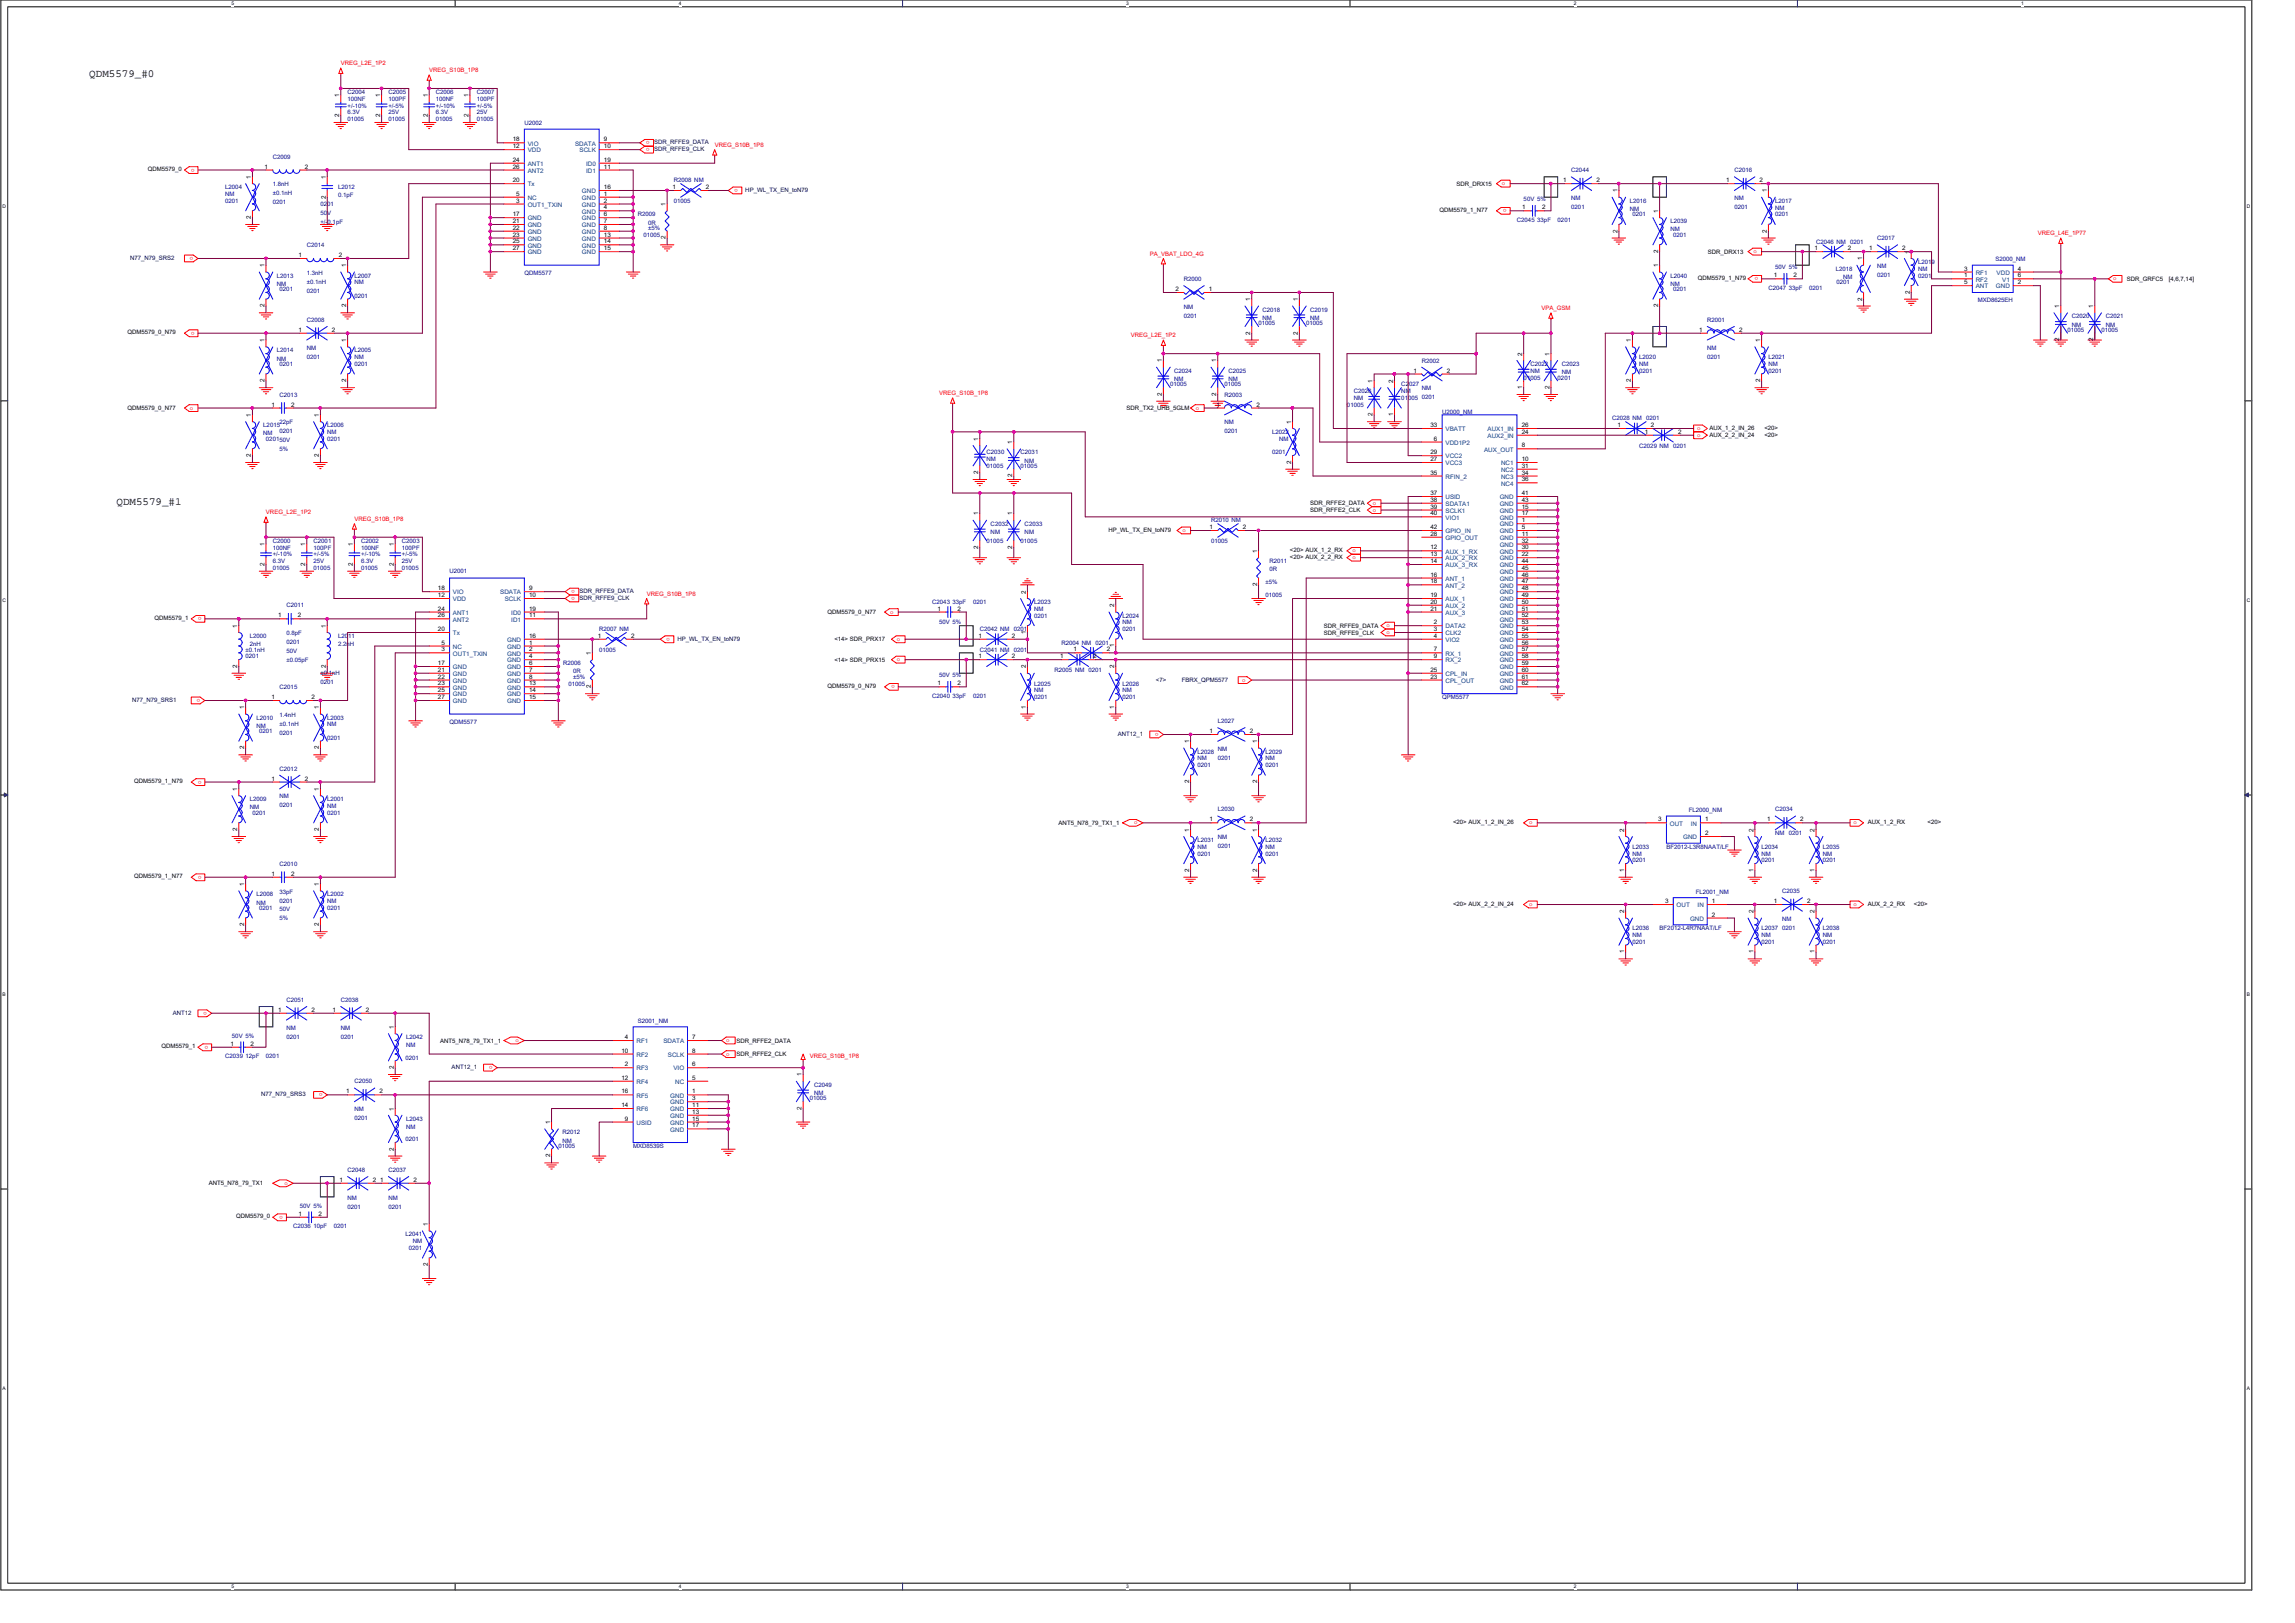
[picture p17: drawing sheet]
<svg xmlns="http://www.w3.org/2000/svg" width="420mm" height="297mm" viewBox="0 0 420 297" stroke-linecap="round" stroke-linejoin="round" font-family="sans-serif">
<defs><g id="words">
<g font-size="2">
<text x="16.4" y="14">QDM5579_#0</text>
<text x="21.3" y="92.5">QDM5579_#1</text>
</g>
<g font-size="1.1" fill="#f00">
<text x="62.4" y="12">VREG_L2E_1P2</text>
<text x="78.6" y="13.2">VREG_S10B_1P8</text>
<text x="118.9" y="25.8" transform="rotate(180 118.9 25.8)">o</text>
<text x="118.9" y="27.1" transform="rotate(180 118.9 27.1)">o</text>
<text x="130.8" y="26.9">VREG_S10B_1P8</text>
<text x="35.6" y="30.8" transform="rotate(180 35.6 30.8)">o</text>
<text x="135.1" y="34.6" transform="rotate(180 135.1 34.6)">o</text>
<text x="275" y="33.9">o</text>
<text x="275.8" y="38.3" transform="rotate(180 275.8 38.3)">o</text>
<text x="35.4" y="47" transform="rotate(180 35.4 47)">o</text>
<text x="210.5" y="46.8">PA_VBAT_LDO_4G</text>
<text x="321" y="46.3">o</text>
<text x="373.1" y="43.1">VREG_L4E_1P77</text>
<text x="321.9" y="50.7" transform="rotate(180 321.9 50.7)">o</text>
<text x="386.9" y="51.3">o</text>
<text x="282.2" y="56.8">VPA_GSM</text>
<text x="35.6" y="60.7" transform="rotate(180 35.6 60.7)">o</text>
<text x="207" y="61.8">VREG_L2E_1P2</text>
<text x="34.8" y="75">o</text>
<text x="171.9" y="72.3">VREG_S10B_1P8</text>
<text x="219" y="75">o</text>
<text x="310.7" y="78.7">o</text>
<text x="310.7" y="79.9">o</text>
<text x="48.7" y="94.1">VREG_L2E_1P2</text>
<text x="64.9" y="95.4">VREG_S10B_1P8</text>
<text x="251.3" y="92.4">o</text>
<text x="251.3" y="93.6">o</text>
<text x="216.5" y="97.4">o</text>
<text x="247.6" y="101.1">o</text>
<text x="105.2" y="108" transform="rotate(180 105.2 108)">o</text>
<text x="247.6" y="102.3">o</text>
<text x="36.9" y="113" transform="rotate(180 36.9 113)">o</text>
<text x="105.2" y="109.2" transform="rotate(180 105.2 109.2)">o</text>
<text x="118.4" y="109.1">VREG_S10B_1P8</text>
<text x="163" y="112.3">o</text>
<text x="122.6" y="116.7" transform="rotate(180 122.6 116.7)">o</text>
<text x="164.2" y="117.3">o</text>
<text x="253.8" y="114.8">o</text>
<text x="253.8" y="116">o</text>
<text x="163.8" y="125.4" transform="rotate(180 163.8 125.4)">o</text>
<text x="164.2" y="121">o</text>
<text x="227.4" y="124.8">o</text>
<text x="36.6" y="127.9" transform="rotate(180 36.6 127.9)">o</text>
<text x="212.1" y="134.1" transform="rotate(180 212.1 134.1)">o</text>
<text x="36.9" y="142.9" transform="rotate(180 36.9 142.9)">o</text>
<text x="207.6" y="150.9">o</text>
<text x="279.9" y="150.9">o</text>
<text x="339.3" y="150.9">o</text>
<text x="36.9" y="160.3" transform="rotate(180 36.9 160.3)">o</text>
<text x="279.9" y="165.8">o</text>
<text x="339.3" y="165.8">o</text>
<text x="37.9" y="185.2" transform="rotate(180 37.9 185.2)">o</text>
<text x="38.1" y="191.4" transform="rotate(180 38.1 191.4)">o</text>
<text x="94.4" y="190.7">o</text>
<text x="133" y="190.7">o</text>
<text x="90.1" y="195.1" transform="rotate(180 90.1 195.1)">o</text>
<text x="133" y="193.2">o</text>
<text x="148.3" y="193.7">VREG_S10B_1P8</text>
<text x="59" y="200.1" transform="rotate(180 59 200.1)">o</text>
<text x="52.1" y="216.9">o</text>
<text x="51.8" y="222.5" transform="rotate(180 51.8 222.5)">o</text>
</g>
<g font-size="1.1">
<text x="62.1" y="17.8" transform="rotate(-90 62.1 17.8)">1</text>
<text x="69.6" y="17.8" transform="rotate(-90 69.6 17.8)">1</text>
<text x="78.3" y="17.8" transform="rotate(-90 78.3 17.8)">1</text>
<text x="85.8" y="17.8" transform="rotate(-90 85.8 17.8)">1</text>
<text x="62.1" y="21.4" transform="rotate(-90 62.1 21.4)">2</text>
<text x="69.6" y="21.4" transform="rotate(-90 69.6 21.4)">2</text>
<text x="78.3" y="21.4" transform="rotate(-90 78.3 21.4)">2</text>
<text x="85.8" y="21.4" transform="rotate(-90 85.8 21.4)">2</text>
<text x="93.9" y="29.6">24</text>
<text x="93.9" y="25.9">18</text>
<text x="93.9" y="27.1">12</text>
<text x="110.6" y="29.6">19</text>
<text x="110.6" y="25.9">9</text>
<text x="110.6" y="27.1">10</text>
<text x="27" y="31.3">QDM5579_0</text>
<text x="45.9" y="32.7" transform="rotate(-90 45.9 32.7)">1</text>
<text x="48.4" y="30.8">1</text>
<text x="55.8" y="30.8">2</text>
<text x="59.6" y="32.7" transform="rotate(-90 59.6 32.7)">1</text>
<text x="93.9" y="30.8">26</text>
<text x="93.9" y="33.3">20</text>
<text x="94.5" y="35.8">5</text>
<text x="110.6" y="30.8">11</text>
<text x="110.6" y="34.6">16</text>
<text x="110.6" y="35.8">1</text>
<text x="123.1" y="34.6">1</text>
<text x="129.2" y="34.6">2</text>
<text x="266.6" y="34">SDR_DRX15</text>
<text x="286.2" y="33.3">1</text>
<text x="292.3" y="33.3">2</text>
<text x="296.1" y="35.2" transform="rotate(-90 296.1 35.2)">1</text>
<text x="316" y="33.3">1</text>
<text x="322.1" y="33.3">2</text>
<text x="323.5" y="35.2" transform="rotate(-90 323.5 35.2)">1</text>
<text x="45.9" y="40.1" transform="rotate(-90 45.9 40.1)">2</text>
<text x="59.6" y="36.4" transform="rotate(-90 59.6 36.4)">2</text>
<text x="93.9" y="39.6">17</text>
<text x="93.9" y="40.8">21</text>
<text x="94.5" y="37.1">3</text>
<text x="110.6" y="37.1">2</text>
<text x="110.6" y="38.3">4</text>
<text x="110.6" y="39.6">6</text>
<text x="110.6" y="40.8">7</text>
<text x="121.9" y="37.7" transform="rotate(-90 121.9 37.7)">1</text>
<text x="263.5" y="38.7">QDM5579_1_N77</text>
<text x="278.7" y="38.3">1</text>
<text x="282.3" y="38.3">2</text>
<text x="303.6" y="39" transform="rotate(-90 303.6 39)">1</text>
<text x="54.7" y="47">1</text>
<text x="62" y="47">2</text>
<text x="93.9" y="43.3">23</text>
<text x="93.9" y="44.5">25</text>
<text x="93.9" y="42">22</text>
<text x="93.9" y="45.8">27</text>
<text x="110.6" y="42">8</text>
<text x="110.6" y="43.3">13</text>
<text x="110.6" y="44.5">14</text>
<text x="110.6" y="45.8">15</text>
<text x="121.9" y="43.8" transform="rotate(-90 121.9 43.8)">2</text>
<text x="296.1" y="42.6" transform="rotate(-90 296.1 42.6)">2</text>
<text x="303.6" y="46.3" transform="rotate(-90 303.6 46.3)">2</text>
<text x="312.7" y="46.4">SDR_DRX13</text>
<text x="323.5" y="42.6" transform="rotate(-90 323.5 42.6)">2</text>
<text x="332.2" y="45.8">1</text>
<text x="338.3" y="45.8">2</text>
<text x="340.9" y="47.7" transform="rotate(-90 340.9 47.7)">1</text>
<text x="342.2" y="45.8">1</text>
<text x="348.3" y="45.8">2</text>
<text x="349.6" y="46.4" transform="rotate(-90 349.6 46.4)">1</text>
<text x="48.4" y="48.9" transform="rotate(-90 48.4 48.9)">1</text>
<text x="63.4" y="48.9" transform="rotate(-90 63.4 48.9)">1</text>
<text x="215.2" y="53.3">2</text>
<text x="221.3" y="53.3">1</text>
<text x="303.6" y="48.9" transform="rotate(-90 303.6 48.9)">1</text>
<text x="310.8" y="51.2">QDM5579_1_N79</text>
<text x="324.7" y="50.8">1</text>
<text x="328.4" y="50.8">2</text>
<text x="349.6" y="53.8" transform="rotate(-90 349.6 53.8)">2</text>
<text x="359.6" y="50.8">1</text>
<text x="359.6" y="49.5">3</text>
<text x="359.6" y="52">5</text>
<text x="369.4" y="52">2</text>
<text x="369.4" y="49.5">4</text>
<text x="369.4" y="50.8">6</text>
<text x="389.3" y="51.4">SDR_GRFC5</text>
<text x="397.1" y="51.4">[4,6,7,14]</text>
<text x="48.4" y="56.3" transform="rotate(-90 48.4 56.3)">2</text>
<text x="63.4" y="56.3" transform="rotate(-90 63.4 56.3)">2</text>
<text x="228.9" y="55.1" transform="rotate(-90 228.9 55.1)">1</text>
<text x="237.6" y="55.1" transform="rotate(-90 237.6 55.1)">1</text>
<text x="303.6" y="56.3" transform="rotate(-90 303.6 56.3)">2</text>
<text x="340.9" y="55" transform="rotate(-90 340.9 55)">2</text>
<text x="377" y="56.4" transform="rotate(-90 377 56.4)">1</text>
<text x="383.2" y="56.4" transform="rotate(-90 383.2 56.4)">1</text>
<text x="23.3" y="61.1">QDM5579_0_N79</text>
<text x="48.4" y="62.6" transform="rotate(-90 48.4 62.6)">1</text>
<text x="54.7" y="60.7">1</text>
<text x="60.8" y="60.7">2</text>
<text x="63.4" y="62.6" transform="rotate(-90 63.4 62.6)">1</text>
<text x="228.9" y="61.3" transform="rotate(-90 228.9 61.3)">2</text>
<text x="237.6" y="61.3" transform="rotate(-90 237.6 61.3)">2</text>
<text x="278.7" y="65.1" transform="rotate(-90 278.7 65.1)">2</text>
<text x="283.7" y="65.1" transform="rotate(-90 283.7 65.1)">1</text>
<text x="298.6" y="62.6" transform="rotate(-90 298.6 62.6)">1</text>
<text x="311.1" y="60.7">1</text>
<text x="318.4" y="60.7">2</text>
<text x="322.2" y="62.6" transform="rotate(-90 322.2 62.6)">1</text>
<text x="377" y="62.5" transform="rotate(-90 377 62.5)">2</text>
<text x="383.2" y="62.5" transform="rotate(-90 383.2 62.5)">2</text>
<text x="48.4" y="70" transform="rotate(-90 48.4 70)">2</text>
<text x="63.4" y="70" transform="rotate(-90 63.4 70)">2</text>
<text x="212.7" y="66.3" transform="rotate(-90 212.7 66.3)">1</text>
<text x="222.7" y="66.3" transform="rotate(-90 222.7 66.3)">1</text>
<text x="251.3" y="70.1" transform="rotate(-90 251.3 70.1)">1</text>
<text x="255" y="70.1" transform="rotate(-90 255 70.1)">2</text>
<text x="258.8" y="68.2">1</text>
<text x="264.9" y="68.2">2</text>
<text x="278.7" y="71.2" transform="rotate(-90 278.7 71.2)">1</text>
<text x="283.7" y="71.2" transform="rotate(-90 283.7 71.2)">2</text>
<text x="298.6" y="70" transform="rotate(-90 298.6 70)">2</text>
<text x="322.2" y="70" transform="rotate(-90 322.2 70)">2</text>
<text x="23.3" y="75.1">QDM5579_0_N77</text>
<text x="45.9" y="76.3" transform="rotate(-90 45.9 76.3)">1</text>
<text x="49.7" y="74.4">1</text>
<text x="53.3" y="74.4">2</text>
<text x="58.4" y="76.3" transform="rotate(-90 58.4 76.3)">1</text>
<text x="206.3" y="75.1">SDR_TX2_UHB_5GLM</text>
<text x="212.7" y="72.5" transform="rotate(-90 212.7 72.5)">2</text>
<text x="222.7" y="72.5" transform="rotate(-90 222.7 72.5)">2</text>
<text x="222.7" y="74.4">1</text>
<text x="230" y="74.4">2</text>
<text x="236.4" y="77.6" transform="rotate(-90 236.4 77.6)">1</text>
<text x="251.3" y="76.2" transform="rotate(-90 251.3 76.2)">2</text>
<text x="255" y="76.2" transform="rotate(-90 255 76.2)">1</text>
<text x="45.9" y="83.7" transform="rotate(-90 45.9 83.7)">2</text>
<text x="58.4" y="83.7" transform="rotate(-90 58.4 83.7)">2</text>
<text x="179.1" y="80.7" transform="rotate(-90 179.1 80.7)">1</text>
<text x="185.3" y="81.3" transform="rotate(-90 185.3 81.3)">1</text>
<text x="261.9" y="83.1">29</text>
<text x="261.9" y="78.1">33</text>
<text x="262.5" y="80.6">6</text>
<text x="278.6" y="81.9">8</text>
<text x="278.6" y="79.4">24</text>
<text x="278.6" y="78.1">26</text>
<text x="296.1" y="78.1">1</text>
<text x="301.1" y="79.4">1</text>
<text x="302.2" y="78.1">2</text>
<text x="307.2" y="79.4">2</text>
<text x="312.9" y="78.7">AUX_1_2_IN_26</text>
<text x="312.9" y="79.9">AUX_2_2_IN_24</text>
<text x="323" y="78.7">&lt;20&gt;</text>
<text x="323" y="79.9">&lt;20&gt;</text>
<text x="179.1" y="86.8" transform="rotate(-90 179.1 86.8)">2</text>
<text x="185.3" y="87.4" transform="rotate(-90 185.3 87.4)">2</text>
<text x="236.4" y="84.9" transform="rotate(-90 236.4 84.9)">2</text>
<text x="261.9" y="84.4">27</text>
<text x="261.9" y="86.8">35</text>
<text x="278.6" y="84.4">10</text>
<text x="278.6" y="85.6">31</text>
<text x="278.6" y="86.8">34</text>
<text x="278.6" y="88.1">36</text>
<text x="179.1" y="94.3" transform="rotate(-90 179.1 94.3)">1</text>
<text x="185.3" y="94.3" transform="rotate(-90 185.3 94.3)">1</text>
<text x="239.9" y="92.5">SDR_RFFE2_DATA</text>
<text x="239.9" y="93.7">SDR_RFFE2_CLK</text>
<text x="261.9" y="90.6">37</text>
<text x="261.9" y="91.8">38</text>
<text x="261.9" y="93.1">39</text>
<text x="261.9" y="94.3">40</text>
<text x="278.6" y="95.6">1</text>
<text x="278.6" y="93.1">15</text>
<text x="278.6" y="94.3">17</text>
<text x="278.6" y="90.6">41</text>
<text x="278.6" y="91.8">43</text>
<text x="48.4" y="99.9" transform="rotate(-90 48.4 99.9)">1</text>
<text x="55.9" y="99.9" transform="rotate(-90 55.9 99.9)">1</text>
<text x="64.6" y="99.9" transform="rotate(-90 64.6 99.9)">1</text>
<text x="72.1" y="99.9" transform="rotate(-90 72.1 99.9)">1</text>
<text x="179.1" y="100.5" transform="rotate(-90 179.1 100.5)">2</text>
<text x="185.3" y="100.5" transform="rotate(-90 185.3 100.5)">2</text>
<text x="202.9" y="97.3">HP_WL_TX_EN_toN79</text>
<text x="221.4" y="96.8">1</text>
<text x="227.6" y="96.8">2</text>
<text x="230.1" y="101.2" transform="rotate(-90 230.1 101.2)">1</text>
<text x="236.1" y="101.1">&lt;20&gt; AUX_1_2_RX</text>
<text x="261.9" y="100.5">12</text>
<text x="261.9" y="101.8">13</text>
<text x="261.9" y="98">28</text>
<text x="261.9" y="96.8">42</text>
<text x="278.6" y="96.8">5</text>
<text x="278.6" y="98">11</text>
<text x="278.6" y="101.8">22</text>
<text x="278.6" y="100.5">30</text>
<text x="278.6" y="99.3">32</text>
<text x="48.4" y="103.6" transform="rotate(-90 48.4 103.6)">2</text>
<text x="55.9" y="103.6" transform="rotate(-90 55.9 103.6)">2</text>
<text x="64.6" y="103.6" transform="rotate(-90 64.6 103.6)">2</text>
<text x="72.1" y="103.6" transform="rotate(-90 72.1 103.6)">2</text>
<text x="230.1" y="107.3" transform="rotate(-90 230.1 107.3)">2</text>
<text x="236.1" y="102.3">&lt;20&gt; AUX_2_2_RX</text>
<text x="261.9" y="103">14</text>
<text x="261.9" y="105.5">16</text>
<text x="261.9" y="106.8">18</text>
<text x="278.6" y="103">44</text>
<text x="278.6" y="104.3">45</text>
<text x="278.6" y="105.5">46</text>
<text x="278.6" y="106.8">47</text>
<text x="28.3" y="113.4">QDM5579_1</text>
<text x="50.9" y="113">1</text>
<text x="54.6" y="113">2</text>
<text x="80.2" y="111.7">24</text>
<text x="80.2" y="113">26</text>
<text x="80.2" y="108">18</text>
<text x="80.2" y="109.3">12</text>
<text x="96.9" y="111.7">19</text>
<text x="96.9" y="113">11</text>
<text x="96.9" y="108">9</text>
<text x="96.9" y="109.3">10</text>
<text x="151.5" y="112.4">QDM5579_0_N77</text>
<text x="171.7" y="111.7">1</text>
<text x="175.3" y="111.7">2</text>
<text x="187.8" y="108.7" transform="rotate(-90 187.8 108.7)">2</text>
<text x="204" y="111.1" transform="rotate(-90 204 111.1)">2</text>
<text x="261.9" y="109.3">19</text>
<text x="261.9" y="110.5">20</text>
<text x="261.9" y="111.7">21</text>
<text x="278.6" y="108">48</text>
<text x="278.6" y="109.3">49</text>
<text x="278.6" y="110.5">50</text>
<text x="278.6" y="111.7">51</text>
<text x="278.6" y="113">52</text>
<text x="43.4" y="114.9" transform="rotate(-90 43.4 114.9)">1</text>
<text x="59.6" y="114.9" transform="rotate(-90 59.6 114.9)">1</text>
<text x="80.2" y="115.5">20</text>
<text x="80.8" y="119.2">3</text>
<text x="80.8" y="118">5</text>
<text x="96.9" y="116.7">16</text>
<text x="96.9" y="118">1</text>
<text x="96.9" y="119.2">2</text>
<text x="108.2" y="119.9" transform="rotate(-90 108.2 119.9)">1</text>
<text x="109.4" y="116.7">1</text>
<text x="115.5" y="116.7">2</text>
<text x="152.7" y="117.4">&lt;14&gt; SDR_PRX17</text>
<text x="179.1" y="116.7">1</text>
<text x="185.2" y="116.7">2</text>
<text x="187.8" y="116" transform="rotate(-90 187.8 116)">1</text>
<text x="196.5" y="119.2">1</text>
<text x="202.7" y="119.2">2</text>
<text x="204" y="118.5" transform="rotate(-90 204 118.5)">1</text>
<text x="242.4" y="114.9">SDR_RFFE9_DATA</text>
<text x="242.4" y="116.1">SDR_RFFE9_CLK</text>
<text x="262.5" y="114.2">2</text>
<text x="262.5" y="115.5">3</text>
<text x="262.5" y="116.7">4</text>
<text x="262.5" y="119.2">7</text>
<text x="278.6" y="114.2">53</text>
<text x="278.6" y="115.5">54</text>
<text x="278.6" y="116.7">55</text>
<text x="278.6" y="118">56</text>
<text x="278.6" y="119.2">57</text>
<text x="43.4" y="122.2" transform="rotate(-90 43.4 122.2)">2</text>
<text x="59.6" y="122.2" transform="rotate(-90 59.6 122.2)">2</text>
<text x="80.2" y="125.4">23</text>
<text x="80.2" y="121.7">17</text>
<text x="80.2" y="122.9">21</text>
<text x="80.2" y="124.2">22</text>
<text x="96.9" y="120.5">4</text>
<text x="96.9" y="121.7">6</text>
<text x="96.9" y="122.9">7</text>
<text x="96.9" y="124.2">8</text>
<text x="96.9" y="125.4">13</text>
<text x="108.2" y="126" transform="rotate(-90 108.2 126)">2</text>
<text x="151.5" y="125.9">QDM5579_0_N79</text>
<text x="152.7" y="121.1">&lt;14&gt; SDR_PRX15</text>
<text x="171.7" y="125.4">1</text>
<text x="175.3" y="125.4">2</text>
<text x="179.1" y="120.5">1</text>
<text x="185.2" y="120.5">2</text>
<text x="187.8" y="122.3" transform="rotate(-90 187.8 122.3)">2</text>
<text x="194.1" y="120.5">1</text>
<text x="200.2" y="120.5">2</text>
<text x="204" y="122.3" transform="rotate(-90 204 122.3)">2</text>
<text x="261.9" y="124.2">23</text>
<text x="261.9" y="122.9">25</text>
<text x="262.5" y="120.5">9</text>
<text x="278.6" y="120.5">58</text>
<text x="278.6" y="121.7">59</text>
<text x="278.6" y="122.9">60</text>
<text x="278.6" y="124.2">61</text>
<text x="278.6" y="125.4">62</text>
<text x="44.7" y="129.8" transform="rotate(-90 44.7 129.8)">1</text>
<text x="49.7" y="127.9">1</text>
<text x="57" y="127.9">2</text>
<text x="58.4" y="129.8" transform="rotate(-90 58.4 129.8)">1</text>
<text x="80.2" y="126.7">25</text>
<text x="80.2" y="127.9">27</text>
<text x="96.9" y="126.7">14</text>
<text x="96.9" y="127.9">15</text>
<text x="187.8" y="129.7" transform="rotate(-90 187.8 129.7)">1</text>
<text x="204" y="129.7" transform="rotate(-90 204 129.7)">1</text>
<text x="44.7" y="137.2" transform="rotate(-90 44.7 137.2)">2</text>
<text x="58.4" y="137.2" transform="rotate(-90 58.4 137.2)">2</text>
<text x="217.7" y="136" transform="rotate(-90 217.7 136)">1</text>
<text x="221.4" y="134.2">1</text>
<text x="228.8" y="134.2">2</text>
<text x="230.1" y="136" transform="rotate(-90 230.1 136)">1</text>
<text x="24.6" y="143.3">QDM5579_1_N79</text>
<text x="49.7" y="142.9">1</text>
<text x="55.8" y="142.9">2</text>
<text x="217.7" y="143.4" transform="rotate(-90 217.7 143.4)">2</text>
<text x="230.1" y="143.4" transform="rotate(-90 230.1 143.4)">2</text>
<text x="43.4" y="144.8" transform="rotate(-90 43.4 144.8)">1</text>
<text x="58.4" y="144.8" transform="rotate(-90 58.4 144.8)">1</text>
<text x="43.4" y="152.1" transform="rotate(-90 43.4 152.1)">2</text>
<text x="58.4" y="152.1" transform="rotate(-90 58.4 152.1)">2</text>
<text x="193.8" y="151">ANT5_N78_79_TX1_1</text>
<text x="217.7" y="152.2" transform="rotate(-90 217.7 152.2)">1</text>
<text x="221.4" y="150.3">1</text>
<text x="228.8" y="150.3">2</text>
<text x="230.1" y="152.2" transform="rotate(-90 230.1 152.2)">1</text>
<text x="266" y="150.9">&lt;20&gt; AUX_1_2_IN_26</text>
<text x="297.3" y="152.2" transform="rotate(-90 297.3 152.2)">2</text>
<text x="303.6" y="150.3">3</text>
<text x="312.2" y="152.8">2</text>
<text x="312.2" y="150.3">1</text>
<text x="321" y="152.2" transform="rotate(-90 321 152.2)">2</text>
<text x="323.5" y="150.3">1</text>
<text x="329.6" y="150.3">2</text>
<text x="332.2" y="152.2" transform="rotate(-90 332.2 152.2)">2</text>
<text x="341.9" y="150.9">AUX_1_2_RX</text>
<text x="352.9" y="150.9">&lt;20&gt;</text>
<text x="24.6" y="160.7">QDM5579_1_N77</text>
<text x="49.7" y="160.3">1</text>
<text x="53.3" y="160.3">2</text>
<text x="217.7" y="159.6" transform="rotate(-90 217.7 159.6)">2</text>
<text x="230.1" y="159.6" transform="rotate(-90 230.1 159.6)">2</text>
<text x="297.3" y="159.6" transform="rotate(-90 297.3 159.6)">1</text>
<text x="321" y="159.6" transform="rotate(-90 321 159.6)">1</text>
<text x="332.2" y="159.6" transform="rotate(-90 332.2 159.6)">1</text>
<text x="44.7" y="162.2" transform="rotate(-90 44.7 162.2)">1</text>
<text x="58.4" y="162.2" transform="rotate(-90 58.4 162.2)">1</text>
<text x="266" y="165.8">&lt;20&gt; AUX_2_2_IN_24</text>
<text x="297.3" y="167.2" transform="rotate(-90 297.3 167.2)">2</text>
<text x="304.8" y="165.3">3</text>
<text x="313.4" y="167.7">2</text>
<text x="313.4" y="165.3">1</text>
<text x="321" y="167.2" transform="rotate(-90 321 167.2)">2</text>
<text x="324.7" y="165.3">1</text>
<text x="330.8" y="165.3">2</text>
<text x="332.2" y="167.2" transform="rotate(-90 332.2 167.2)">2</text>
<text x="341.9" y="165.8">AUX_2_2_RX</text>
<text x="350.4" y="165.8">&lt;20&gt;</text>
<text x="44.7" y="169.5" transform="rotate(-90 44.7 169.5)">2</text>
<text x="58.4" y="169.5" transform="rotate(-90 58.4 169.5)">2</text>
<text x="297.3" y="174.5" transform="rotate(-90 297.3 174.5)">1</text>
<text x="321" y="174.5" transform="rotate(-90 321 174.5)">1</text>
<text x="332.2" y="174.5" transform="rotate(-90 332.2 174.5)">1</text>
<text x="50.9" y="185.2">1</text>
<text x="57" y="185.2">2</text>
<text x="60.9" y="185.2">1</text>
<text x="67" y="185.2">2</text>
<text x="29.5" y="191.8">QDM5579_1</text>
<text x="42.2" y="191.4">1</text>
<text x="45.8" y="191.4">2</text>
<text x="72.1" y="188.3" transform="rotate(-90 72.1 188.3)">1</text>
<text x="80.6" y="190.8">ANT5_N78_79_TX1_1</text>
<text x="114.4" y="190.2">4</text>
<text x="126.7" y="190.2">7</text>
<text x="134.8" y="190.8">SDR_RFFE2_DATA</text>
<text x="72.1" y="195.7" transform="rotate(-90 72.1 195.7)">2</text>
<text x="113.8" y="192.6">10</text>
<text x="113.8" y="197.6">12</text>
<text x="114.4" y="195.1">2</text>
<text x="126.7" y="192.6">8</text>
<text x="126.7" y="197.6">5</text>
<text x="126.7" y="195.1">6</text>
<text x="134.8" y="193.3">SDR_RFFE2_CLK</text>
<text x="146.8" y="197" transform="rotate(-90 146.8 197)">1</text>
<text x="63.4" y="200.1">1</text>
<text x="69.5" y="200.1">2</text>
<text x="72.1" y="203.2" transform="rotate(-90 72.1 203.2)">1</text>
<text x="113.8" y="200.1">16</text>
<text x="113.8" y="202.6">14</text>
<text x="126.7" y="201.4">3</text>
<text x="126.7" y="200.1">1</text>
<text x="126.7" y="202.6">11</text>
<text x="126.7" y="203.8">13</text>
<text x="146.8" y="203.1" transform="rotate(-90 146.8 203.1)">2</text>
<text x="100.7" y="205.7" transform="rotate(-90 100.7 205.7)">1</text>
<text x="114.4" y="205.1">9</text>
<text x="126.7" y="205.1">15</text>
<text x="126.7" y="206.3">17</text>
<text x="72.1" y="210.6" transform="rotate(-90 72.1 210.6)">2</text>
<text x="100.7" y="211.8" transform="rotate(-90 100.7 211.8)">2</text>
<text x="38.2" y="217">ANT5_N78_79_TX1</text>
<text x="62.1" y="216.3">1</text>
<text x="68.2" y="216.3">2</text>
<text x="69.6" y="216.3">1</text>
<text x="75.7" y="216.3">2</text>
<text x="43.2" y="222.9">QDM5579_0</text>
<text x="54.7" y="222.5">1</text>
<text x="58.3" y="222.5">2</text>
<text x="78.3" y="224.4" transform="rotate(-90 78.3 224.4)">1</text>
<text x="78.3" y="231.8" transform="rotate(-90 78.3 231.8)">2</text>
</g>
<g font-size="1.1" fill="#000080">
<text x="63.6" y="17.2">C2004</text>
<text x="71.1" y="17.2">C2005</text>
<text x="79.8" y="17.2">C2006</text>
<text x="87.3" y="17.2">C2007</text>
<text x="63.6" y="18.4">100NF</text>
<text x="63.6" y="22.2">01005</text>
<text x="63.6" y="20.9">6.3V</text>
<text x="63.6" y="19.7">+/-10%</text>
<text x="71.1" y="18.4">100PF</text>
<text x="71.1" y="22.2">01005</text>
<text x="71.1" y="20.9">25V</text>
<text x="71.1" y="19.7">+/-5%</text>
<text x="79.8" y="18.4">100NF</text>
<text x="79.8" y="22.2">01005</text>
<text x="79.8" y="20.9">6.3V</text>
<text x="79.8" y="19.7">+/-10%</text>
<text x="87.3" y="18.4">100PF</text>
<text x="87.3" y="22.2">01005</text>
<text x="87.3" y="20.9">25V</text>
<text x="87.3" y="19.7">+/-5%</text>
<text x="96" y="22.8">U2002</text>
<text x="49.9" y="29">C2009</text>
<text x="41.2" y="34.6">L2004</text>
<text x="41.2" y="35.9">NM</text>
<text x="49.9" y="34.1">1.8nH</text>
<text x="49.9" y="35.8">±0.1nH</text>
<text x="61.9" y="34.6">L2012</text>
<text x="123.4" y="33.4">R2008 NM</text>
<text x="287.7" y="31.5">C2044</text>
<text x="317.5" y="31.5">C2016</text>
<text x="41.2" y="37.1">0201</text>
<text x="49.9" y="37.4">0201</text>
<text x="58.7" y="37.7">0201</text>
<text x="58.7" y="39.3">50V</text>
<text x="58.7" y="41">+/-0.1pF</text>
<text x="61.9" y="36.1">0.1pF</text>
<text x="116.8" y="39.6">R2009</text>
<text x="118.6" y="41.1">0R</text>
<text x="123.4" y="37.1">01005</text>
<text x="277.7" y="40.6">C2045</text>
<text x="278.9" y="36.9">50V 5%</text>
<text x="281.4" y="40.6">33pF</text>
<text x="285.2" y="40.6">0201</text>
<text x="287.7" y="36.6">NM</text>
<text x="287.7" y="38.2">0201</text>
<text x="298.4" y="37.1">L2016</text>
<text x="298.4" y="38.6">NM</text>
<text x="298.9" y="39.6">0201</text>
<text x="305.8" y="40.9">L2039</text>
<text x="317.5" y="36.6">NM</text>
<text x="317.5" y="38.2">0201</text>
<text x="325" y="37.1">L2017</text>
<text x="325" y="38.4">NM</text>
<text x="325" y="39.6">0201</text>
<text x="56.2" y="45.2">C2014</text>
<text x="117.8" y="43.3">01005</text>
<text x="118.6" y="42.1">±5%</text>
<text x="305.8" y="42.3">NM</text>
<text x="306.3" y="43.3">0201</text>
<text x="332.5" y="44.6">C2046 NM</text>
<text x="338.7" y="44.6">0201</text>
<text x="343.7" y="44">C2017</text>
<text x="365.3" y="47.7">S2000_NM</text>
<text x="50.7" y="50.8">L2013</text>
<text x="50.7" y="52.3">NM</text>
<text x="51.2" y="53.3">0201</text>
<text x="56.2" y="50.3">1.3nH</text>
<text x="56.2" y="51.9">±0.1nH</text>
<text x="56.2" y="53.6">0201</text>
<text x="64.9" y="50.8">L2007</text>
<text x="64.9" y="52">NM</text>
<text x="96" y="50.3">QDM5577</text>
<text x="216.7" y="51.4">R2000</text>
<text x="305.8" y="50.8">L2040</text>
<text x="305.8" y="52.3">NM</text>
<text x="306.3" y="53.3">0201</text>
<text x="323.8" y="53">C2047</text>
<text x="325" y="49.3">50V 5%</text>
<text x="327.5" y="53">33pF</text>
<text x="331.2" y="53">0201</text>
<text x="336.1" y="49.6">L2018</text>
<text x="336.2" y="52">0201</text>
<text x="337.4" y="51.1">NM</text>
<text x="343.7" y="49.1">NM</text>
<text x="343.7" y="50.7">0201</text>
<text x="351.1" y="48.3">L2019</text>
<text x="351.1" y="49.6">NM</text>
<text x="351.1" y="50.8">0201</text>
<text x="56.2" y="58.9">C2008</text>
<text x="64.9" y="54.5">0201</text>
<text x="216.7" y="56.5">NM</text>
<text x="216.7" y="58.1">0201</text>
<text x="230.4" y="59.5">01005</text>
<text x="231.2" y="57">C2018</text>
<text x="231.2" y="58.5">NM</text>
<text x="239.1" y="59.5">01005</text>
<text x="239.9" y="57">C2019</text>
<text x="239.9" y="58.5">NM</text>
<text x="312.6" y="58.9">R2001</text>
<text x="362.1" y="55.3">MXD8625EH</text>
<text x="379.3" y="58.3">C2020</text>
<text x="379.3" y="59.8">NM</text>
<text x="385.5" y="58.3">C2021</text>
<text x="385.5" y="59.8">NM</text>
<text x="50.7" y="64.5">L2014</text>
<text x="50.7" y="66">NM</text>
<text x="56.2" y="64">NM</text>
<text x="56.2" y="65.6">0201</text>
<text x="64.9" y="64.5">L2005</text>
<text x="64.9" y="65.7">NM</text>
<text x="300.1" y="65.7">L2020</text>
<text x="312.6" y="64">NM</text>
<text x="312.6" y="65.6">0201</text>
<text x="323.8" y="65.7">L2021</text>
<text x="378.5" y="60.8">01005</text>
<text x="384.7" y="60.8">01005</text>
<text x="51.2" y="67">0201</text>
<text x="64.9" y="67">0201</text>
<text x="214.2" y="70.7">01005</text>
<text x="215" y="68.2">C2024</text>
<text x="215" y="69.7">NM</text>
<text x="224.2" y="70.7">01005</text>
<text x="224.9" y="68.2">C2025</text>
<text x="224.9" y="69.7">NM</text>
<text x="247.8" y="72">C2026</text>
<text x="256.5" y="70.7">C2027</text>
<text x="256.5" y="72">NM</text>
<text x="260.3" y="66.4">R2002</text>
<text x="260.3" y="71.5">NM</text>
<text x="278.9" y="69.5">01005</text>
<text x="280.2" y="67">C2022</text>
<text x="280.2" y="68.2">NM</text>
<text x="285.2" y="69.5">0201</text>
<text x="285.9" y="67">C2023</text>
<text x="285.9" y="68.5">NM</text>
<text x="300.1" y="67">NM</text>
<text x="300.1" y="68.2">0201</text>
<text x="323.8" y="67">NM</text>
<text x="323.8" y="68.2">0201</text>
<text x="51.2" y="72.6">C2013</text>
<text x="51.2" y="77.7">22pF</text>
<text x="224.2" y="72.6">R2003</text>
<text x="224.2" y="77.7">NM</text>
<text x="246.6" y="74.4">01005</text>
<text x="247.8" y="73.2">NM</text>
<text x="256.5" y="73.2">01005</text>
<text x="260.3" y="73.1">0201</text>
<text x="264" y="75.7">U2000_NM</text>
<text x="295.1" y="76.9">C2028 NM</text>
<text x="301.4" y="76.9">0201</text>
<text x="48.2" y="78.2">L2015</text>
<text x="48.2" y="79.7">NM</text>
<text x="48.7" y="80.7">020150V</text>
<text x="51.2" y="79.3">0201</text>
<text x="51.2" y="82.6">5%</text>
<text x="59.9" y="78.2">L2006</text>
<text x="59.9" y="79.4">NM</text>
<text x="59.9" y="80.7">0201</text>
<text x="180.6" y="83.2">C2030</text>
<text x="186.8" y="83.2">C2031</text>
<text x="224.2" y="79.3">0201</text>
<text x="232.9" y="79.4">L2022</text>
<text x="232.9" y="83.2">0201</text>
<text x="234.2" y="80.7">NM</text>
<text x="300.1" y="81.9">C2029 NM</text>
<text x="306.3" y="81.9">0201</text>
<text x="180.6" y="84.4">NM</text>
<text x="180.6" y="85.7">01005</text>
<text x="186.8" y="85.7">01005</text>
<text x="187.6" y="84.7">NM</text>
<text x="221.7" y="95.6">R2010 NM</text>
<text x="49.9" y="99.3">C2000</text>
<text x="49.9" y="100.6">100NF</text>
<text x="49.9" y="101.8">+/-10%</text>
<text x="57.4" y="99.3">C2001</text>
<text x="57.4" y="100.6">100PF</text>
<text x="57.4" y="101.8">+/-5%</text>
<text x="66.1" y="99.3">C2002</text>
<text x="66.1" y="100.6">100NF</text>
<text x="66.1" y="101.8">+/-10%</text>
<text x="73.6" y="99.3">C2003</text>
<text x="73.6" y="100.6">100PF</text>
<text x="73.6" y="101.8">+/-5%</text>
<text x="180.6" y="99.3">01005</text>
<text x="181.4" y="96.2">C2032</text>
<text x="181.4" y="97.7">NM</text>
<text x="186.8" y="99.3">01005</text>
<text x="187.6" y="96.2">C2033</text>
<text x="187.6" y="97.7">NM</text>
<text x="221.7" y="99.3">01005</text>
<text x="49.9" y="104.3">01005</text>
<text x="49.9" y="103.1">6.3V</text>
<text x="57.4" y="104.3">01005</text>
<text x="57.4" y="103.1">25V</text>
<text x="66.1" y="104.3">01005</text>
<text x="66.1" y="103.1">6.3V</text>
<text x="73.6" y="104.3">01005</text>
<text x="73.6" y="103.1">25V</text>
<text x="82.3" y="104.9">U2001</text>
<text x="231.7" y="106.8">±5%</text>
<text x="232.4" y="103.1">R2011</text>
<text x="232.4" y="104.6">0R</text>
<text x="52.4" y="111.2">C2011</text>
<text x="170.7" y="110.6">C2043</text>
<text x="174.4" y="110.6">33pF</text>
<text x="178.1" y="110.6">0201</text>
<text x="189.3" y="110.6">L2023</text>
<text x="189.3" y="111.8">NM</text>
<text x="189.3" y="113">0201</text>
<text x="205.5" y="113">L2024</text>
<text x="231.7" y="109.3">01005</text>
<text x="45" y="119.3">±0.1nH</text>
<text x="45.7" y="116.8">L2000</text>
<text x="45.7" y="118.3">2nH</text>
<text x="52.4" y="116.3">0.8pF</text>
<text x="52.4" y="117.9">0201</text>
<text x="52.4" y="119.5">50V</text>
<text x="61.9" y="116.8">L2011</text>
<text x="61.9" y="118.3">2.2nH</text>
<text x="109.7" y="119.3">01005</text>
<text x="109.7" y="115.5">R2007 NM</text>
<text x="171.9" y="114.3">50V 5%</text>
<text x="179.4" y="115.5">C2042 NM 0201</text>
<text x="179.4" y="119.3">C2041 NM 0201</text>
<text x="194.3" y="118">R2004 NM</text>
<text x="200.5" y="118">0201</text>
<text x="205.5" y="114.3">NM</text>
<text x="205.5" y="115.5">0201</text>
<text x="45" y="120.5">0201</text>
<text x="52.4" y="121.1">±0.05pF</text>
<text x="58.7" y="123.6">±0.1nH</text>
<text x="58.7" y="125.2">0201</text>
<text x="103.1" y="121.8">R2006</text>
<text x="104.1" y="125.5">01005</text>
<text x="105" y="123.2">0R</text>
<text x="105" y="124.2">±5%</text>
<text x="171.9" y="124">50V 5%</text>
<text x="189.3" y="125.5">L2025</text>
<text x="193.1" y="123">R2005 NM 0201</text>
<text x="205.5" y="125.5">L2026</text>
<text x="47" y="131.7">L2010</text>
<text x="51.2" y="126.1">C2015</text>
<text x="51.2" y="131.2">1.4nH</text>
<text x="59.9" y="131.7">L2003</text>
<text x="170.7" y="127.7">C2040</text>
<text x="174.4" y="127.7">33pF</text>
<text x="178.1" y="127.7">0201</text>
<text x="189.3" y="126.7">NM</text>
<text x="189.3" y="128">0201</text>
<text x="205.5" y="126.7">NM</text>
<text x="205.5" y="128">0201</text>
<text x="264" y="128">QPM5577</text>
<text x="47" y="133.2">NM</text>
<text x="47.5" y="134.2">0201</text>
<text x="51.2" y="132.8">±0.1nH</text>
<text x="51.2" y="134.5">0201</text>
<text x="59.9" y="132.9">NM</text>
<text x="59.9" y="135.4">0201</text>
<text x="82.3" y="132.4">QDM5577</text>
<text x="219.2" y="137.9">L2028</text>
<text x="222.9" y="132.3">L2027</text>
<text x="222.9" y="137.4">NM</text>
<text x="231.7" y="137.9">L2029</text>
<text x="51.2" y="141">C2012</text>
<text x="219.2" y="139.2">NM</text>
<text x="219.2" y="140.4">0201</text>
<text x="222.9" y="139">0201</text>
<text x="231.7" y="139.2">NM</text>
<text x="231.7" y="140.4">0201</text>
<text x="45.7" y="146.6">L2009</text>
<text x="45.7" y="148.1">NM</text>
<text x="46.2" y="149.1">0201</text>
<text x="51.2" y="146.1">NM</text>
<text x="51.2" y="147.8">0201</text>
<text x="59.9" y="146.6">L2001</text>
<text x="59.9" y="147.9">NM</text>
<text x="59.9" y="149.1">0201</text>
<text x="222.9" y="148.5">L2030</text>
<text x="309.2" y="148.6">FL2000_NM</text>
<text x="325" y="148.5">C2034</text>
<text x="219.2" y="154.1">L2031</text>
<text x="219.2" y="155.3">NM</text>
<text x="222.9" y="153.6">NM</text>
<text x="222.9" y="155.2">0201</text>
<text x="231.7" y="154.1">L2032</text>
<text x="231.7" y="155.3">NM</text>
<text x="298.9" y="155.3">L2033</text>
<text x="305.1" y="155.3">BF2012-L3R8NAAT/LF</text>
<text x="322.5" y="155.3">L2034</text>
<text x="325" y="152.9">NM</text>
<text x="327.5" y="152.9">0201</text>
<text x="333.7" y="155.3">L2035</text>
<text x="51.2" y="158.5">C2010</text>
<text x="219.2" y="156.6">0201</text>
<text x="231.7" y="156.6">0201</text>
<text x="298.9" y="156.6">NM</text>
<text x="298.9" y="157.8">0201</text>
<text x="322.5" y="156.6">NM</text>
<text x="322.5" y="157.8">0201</text>
<text x="333.7" y="156.6">NM</text>
<text x="333.7" y="157.8">0201</text>
<text x="47" y="164.1">L2008</text>
<text x="47" y="165.6">NM</text>
<text x="47.5" y="166.6">0201</text>
<text x="51.2" y="163.6">33pF</text>
<text x="51.2" y="165.2">0201</text>
<text x="51.2" y="166.8">50V</text>
<text x="59.9" y="164.1">L2002</text>
<text x="59.9" y="165.3">NM</text>
<text x="59.9" y="166.6">0201</text>
<text x="310.4" y="163.6">FL2001_NM</text>
<text x="326.3" y="163.4">C2035</text>
<text x="51.2" y="168.4">5%</text>
<text x="298.9" y="170.3">L2036</text>
<text x="298.9" y="171.5">NM</text>
<text x="298.9" y="172.8">0201</text>
<text x="303.8" y="170.3">BF2012-L4R7NAAT/LF</text>
<text x="322.5" y="170.3">L2037</text>
<text x="322.5" y="171.5">NM</text>
<text x="322.5" y="172.8">0201</text>
<text x="326.3" y="168.6">NM</text>
<text x="326.3" y="170.2">0201</text>
<text x="333.7" y="170.3">L2038</text>
<text x="333.7" y="171.5">NM</text>
<text x="333.7" y="172.8">0201</text>
<text x="52.4" y="183.3">C2051</text>
<text x="62.4" y="183.3">C2038</text>
<text x="42.5" y="189.9">50V 5%</text>
<text x="52.4" y="188.4">NM</text>
<text x="52.4" y="190.1">0201</text>
<text x="62.4" y="188.4">NM</text>
<text x="62.4" y="190.1">0201</text>
<text x="74.3" y="190.2">L2042</text>
<text x="74.3" y="191.7">NM</text>
<text x="116.8" y="187.2">S2001_NM</text>
<text x="41.2" y="193.7">C2039</text>
<text x="45" y="193.7">12pF</text>
<text x="48.7" y="193.7">0201</text>
<text x="74.2" y="193.9">0201</text>
<text x="64.9" y="198.3">C2050</text>
<text x="64.9" y="203.4">NM</text>
<text x="148.3" y="201.4">01005</text>
<text x="149" y="198.9">C2049</text>
<text x="149" y="200.4">NM</text>
<text x="64.9" y="205">0201</text>
<text x="74.2" y="208.9">0201</text>
<text x="74.3" y="205.1">L2043</text>
<text x="74.3" y="206.6">NM</text>
<text x="103" y="207.6">R2012</text>
<text x="103" y="209.1">NM</text>
<text x="63.6" y="214.5">C2048</text>
<text x="71.1" y="214.5">C2037</text>
<text x="102.2" y="210.1">01005</text>
<text x="115.9" y="210.1">MXD8539S</text>
<text x="54.9" y="221.1">50V 5%</text>
<text x="63.6" y="219.6">NM</text>
<text x="63.6" y="221.2">0201</text>
<text x="71.1" y="219.6">NM</text>
<text x="71.1" y="221.2">0201</text>
<text x="53.7" y="224.8">C2036</text>
<text x="57.4" y="224.8">10pF</text>
<text x="61.1" y="224.8">0201</text>
<text x="74.2" y="226.3">L2041</text>
<text x="75.6" y="227.5">NM</text>
<text x="74.8" y="228.8">0201</text>
</g>
<g font-size="1.1" fill="#004080">
<text x="96.6" y="26.6">VIO</text>
<text x="96.6" y="27.9">VDD</text>
<text x="105.3" y="26.6">SDATA</text>
<text x="106.1" y="27.9">SCLK</text>
<text x="96.6" y="30.4">ANT1</text>
<text x="96.6" y="31.6">ANT2</text>
<text x="96.6" y="34.1">Tx</text>
<text x="106.5" y="35.4">GND</text>
<text x="107.3" y="30.4">ID0</text>
<text x="107.3" y="31.6">ID1</text>
<text x="96.6" y="37.8">OUT1_TXIN</text>
<text x="96.6" y="36.6">NC</text>
<text x="96.6" y="40.3">GND</text>
<text x="96.6" y="41.6">GND</text>
<text x="106.5" y="36.6">GND</text>
<text x="106.5" y="37.8">GND</text>
<text x="106.5" y="39.1">GND</text>
<text x="106.5" y="40.3">GND</text>
<text x="106.5" y="41.6">GND</text>
<text x="96.6" y="44.1">GND</text>
<text x="96.6" y="45.3">GND</text>
<text x="96.6" y="42.8">GND</text>
<text x="96.6" y="46.6">GND</text>
<text x="106.5" y="42.8">GND</text>
<text x="106.5" y="44.1">GND</text>
<text x="106.5" y="45.3">GND</text>
<text x="106.5" y="46.6">GND</text>
<text x="361.7" y="51.5">RF2</text>
<text x="361.7" y="50.3">RF1</text>
<text x="361.7" y="52.8">ANT</text>
<text x="365.4" y="52.8">GND</text>
<text x="365.5" y="50.3">VDD</text>
<text x="366.6" y="51.5">V1</text>
<text x="264.6" y="81.4">VDD1P2</text>
<text x="264.6" y="83.9">VCC2</text>
<text x="264.6" y="78.9">VBATT</text>
<text x="271.7" y="82.7">AUX_OUT</text>
<text x="272.3" y="80.2">AUX2_IN</text>
<text x="272.3" y="78.9">AUX1_IN</text>
<text x="264.6" y="85.2">VCC3</text>
<text x="264.6" y="87.6">RFIN_2</text>
<text x="274.8" y="85.2">NC1</text>
<text x="274.8" y="86.4">NC2</text>
<text x="274.8" y="87.6">NC3</text>
<text x="274.8" y="88.9">NC4</text>
<text x="264.6" y="91.4">USID</text>
<text x="264.6" y="92.6">SDATA1</text>
<text x="264.6" y="93.9">SCLK1</text>
<text x="264.6" y="95.1">VIO1</text>
<text x="274.6" y="93.9">GND</text>
<text x="274.6" y="95.1">GND</text>
<text x="274.6" y="91.4">GND</text>
<text x="274.6" y="92.6">GND</text>
<text x="264.6" y="101.3">AUX_1_RX</text>
<text x="264.6" y="98.8">GPIO_OUT</text>
<text x="264.6" y="97.6">GPIO_IN</text>
<text x="274.6" y="96.4">GND</text>
<text x="274.6" y="97.6">GND</text>
<text x="274.6" y="98.8">GND</text>
<text x="274.6" y="101.3">GND</text>
<text x="274.6" y="100.1">GND</text>
<text x="264.6" y="102.6">AUX_2_RX</text>
<text x="264.6" y="103.8">AUX_3_RX</text>
<text x="264.6" y="106.3">ANT_1</text>
<text x="264.6" y="107.5">ANT_2</text>
<text x="274.6" y="102.6">GND</text>
<text x="274.6" y="103.8">GND</text>
<text x="274.6" y="105.1">GND</text>
<text x="274.6" y="106.3">GND</text>
<text x="274.6" y="107.5">GND</text>
<text x="82.9" y="112.5">ANT1</text>
<text x="82.9" y="113.8">ANT2</text>
<text x="82.9" y="108.8">VIO</text>
<text x="82.9" y="110">VDD</text>
<text x="91.6" y="108.8">SDATA</text>
<text x="92.4" y="110">SCLK</text>
<text x="93.6" y="112.5">ID0</text>
<text x="93.6" y="113.8">ID1</text>
<text x="264.6" y="110">AUX_1</text>
<text x="264.6" y="111.3">AUX_2</text>
<text x="264.6" y="112.5">AUX_3</text>
<text x="274.6" y="108.8">GND</text>
<text x="274.6" y="110">GND</text>
<text x="274.6" y="111.3">GND</text>
<text x="274.6" y="112.5">GND</text>
<text x="274.6" y="113.8">GND</text>
<text x="82.9" y="116.3">Tx</text>
<text x="82.9" y="120">OUT1_TXIN</text>
<text x="82.9" y="118.7">NC</text>
<text x="92.8" y="117.5">GND</text>
<text x="92.8" y="118.7">GND</text>
<text x="92.8" y="120">GND</text>
<text x="264.6" y="115">DATA2</text>
<text x="264.6" y="116.3">CLK2</text>
<text x="264.6" y="117.5">VIO2</text>
<text x="264.6" y="120">RX_1</text>
<text x="274.6" y="115">GND</text>
<text x="274.6" y="116.3">GND</text>
<text x="274.6" y="117.5">GND</text>
<text x="274.6" y="118.7">GND</text>
<text x="274.6" y="120">GND</text>
<text x="82.9" y="122.5">GND</text>
<text x="82.9" y="123.7">GND</text>
<text x="82.9" y="125">GND</text>
<text x="92.8" y="121.2">GND</text>
<text x="92.8" y="122.5">GND</text>
<text x="92.8" y="123.7">GND</text>
<text x="92.8" y="125">GND</text>
<text x="264.6" y="121.2">RX_2</text>
<text x="264.6" y="125">CPL_OUT</text>
<text x="264.6" y="123.7">CPL_IN</text>
<text x="274.6" y="121.2">GND</text>
<text x="274.6" y="122.5">GND</text>
<text x="274.6" y="123.7">GND</text>
<text x="274.6" y="125">GND</text>
<text x="82.9" y="126.2">GND</text>
<text x="82.9" y="127.5">GND</text>
<text x="82.9" y="128.7">GND</text>
<text x="92.8" y="126.2">GND</text>
<text x="92.8" y="127.5">GND</text>
<text x="92.8" y="128.7">GND</text>
<text x="274.6" y="126.2">GND</text>
<text x="305.7" y="151.1">OUT</text>
<text x="308.2" y="153.6">GND</text>
<text x="309.6" y="151.1">IN</text>
<text x="306.9" y="166.1">OUT</text>
<text x="310.8" y="166.1">IN</text>
<text x="309.4" y="168.5">GND</text>
<text x="116.5" y="190.9">RF1</text>
<text x="121.4" y="190.9">SDATA</text>
<text x="116.5" y="193.4">RF2</text>
<text x="116.5" y="195.9">RF3</text>
<text x="122.3" y="193.4">SCLK</text>
<text x="123.3" y="195.9">VIO</text>
<text x="116.5" y="198.4">RF4</text>
<text x="116.5" y="200.9">RF5</text>
<text x="116.5" y="203.4">RF6</text>
<text x="122.7" y="202.1">GND</text>
<text x="122.7" y="200.9">GND</text>
<text x="122.7" y="203.4">GND</text>
<text x="123.6" y="198.4">NC</text>
<text x="116.5" y="205.9">USID</text>
<text x="122.7" y="204.6">GND</text>
<text x="122.7" y="205.9">GND</text>
<text x="122.7" y="207.1">GND</text>
</g>
<g font-size="1.1" fill="#000040">
<text x="119.8" y="26.4">SDR_RFFE9_DATA</text>
<text x="119.8" y="27.7">SDR_RFFE9_CLK</text>
<text x="136.5" y="35.1">HP_WL_TX_EN_toN79</text>
<text x="23.8" y="47.6">N77_N79_SRS2</text>
<text x="106.1" y="108.6">SDR_RFFE9_DATA</text>
<text x="106.1" y="109.8">SDR_RFFE9_CLK</text>
<text x="124" y="117.3">HP_WL_TX_EN_toN79</text>
<text x="211.6" y="124.7">&lt;7&gt;</text>
<text x="216.4" y="124.7">FBRX_QPM5577</text>
<text x="24.2" y="128.5">N77_N79_SRS1</text>
<text x="204.6" y="134.7">ANT12_1</text>
<text x="31.7" y="185.7">ANT12</text>
<text x="82.7" y="195.7">ANT12_1</text>
<text x="47.8" y="200.7">N77_N79_SRS3</text>
</g>
<g font-size=".9">
<text x="42.4" y="1">5</text>
<text x="124.3" y="1">4</text>
<text x="206.2" y="1">3</text>
<text x="288.1" y="1">2</text>
<text x="370" y="1">1</text>
<text x=".5" y="38.1">D</text>
<text x="411.3" y="38.1">D</text>
<text x=".5" y="110.2">C</text>
<text x="411.3" y="110.2">C</text>
<text x=".5" y="182.4">B</text>
<text x="411.3" y="182.4">B</text>
<text x=".5" y="254.5">A</text>
<text x="411.3" y="254.5">A</text>
<text x="42.4" y="290.7">5</text>
<text x="124.3" y="290.7">4</text>
<text x="206.2" y="290.7">3</text>
<text x="288.1" y="290.7">2</text>
</g>
</g></defs>
<path d="M.2 0h412.1v291h-412.1zM1.4 1.2h409.6v288.6h-409.6z" fill="none" stroke="#000" stroke-width=".18"/>
<g fill="#fff">
<path d="M42.4 .1h.5v1h-.5z"/>
<path d="M42.4 289.9h.5v1h-.5z"/>
</g>
<path d="M83.3 0v1.2M83.3 289.8v1.2" fill="none" stroke="#000" stroke-width=".18"/>
<g fill="#fff">
<path d="M124.3 .1h.5v1h-.5z"/>
<path d="M124.3 289.9h.5v1h-.5z"/>
</g>
<path d="M165.2 0v1.2M165.2 289.8v1.2" fill="none" stroke="#000" stroke-width=".18"/>
<g fill="#fff">
<path d="M206.2 .1h.5v1h-.5z"/>
<path d="M206.2 289.9h.5v1h-.5z"/>
</g>
<path d="M247.2 0v1.2M247.2 289.8v1.2" fill="none" stroke="#000" stroke-width=".18"/>
<g fill="#fff">
<path d="M288.1 .1h.5v1h-.5z"/>
<path d="M288.1 289.9h.5v1h-.5z"/>
</g>
<path d="M329.1 0v1.2M329.1 289.8v1.2" fill="none" stroke="#000" stroke-width=".18"/>
<g fill="#fff">
<path d="M370 .1h.5v1h-.5z"/>
<path d="M.5 37.3h.6v1h-.6z"/>
<path d="M411.3 37.3h.7v1h-.7z"/>
<path d="M.5 109.4h.6v1h-.6z"/>
<path d="M411.3 109.4h.7v1h-.7z"/>
</g>
<path d="M.2 73.4h1.2M411 73.4h1.3" fill="none" stroke="#000" stroke-width=".18"/>
<g fill="#fff">
<path d="M.5 181.5h.5v1h-.5z"/>
<path d="M411.3 181.5h.6v1h-.6z"/>
</g>
<path d="M.2 145.5h1.2M411 145.5h1.3" fill="none" stroke="#000" stroke-width=".18"/>
<path d="M.8 145.1l.6 .4-.6 .3zM411 145.5l.6-.4v.7z" fill="#000" stroke="#000" stroke-width=".18"/>
<g fill="#fff">
<path d="M.5 253.7h.5v1h-.5z"/>
<path d="M411.3 253.7h.6v1h-.6z"/>
</g>
<path d="M282.7 32.4h2.5v3.7h-2.5zM302.6 32.4h2.5v3.7h-2.5zM302.6 59.8h2.5v3.7h-2.5zM328.7 44.8h2.5v3.7h-2.5zM175.7 119.5h2.4v3.7h-2.4zM175.7 114.5h2.4v3.7h-2.4zM47.5 184.2h2.4v3.7h-2.4zM.2 217.6h1.2M58.7 215.3h2.4v3.8h-2.4zM411 217.6h1.3" fill="none" stroke="#000" stroke-width=".18"/>
<g fill="none" stroke="#f00" stroke-width=".18">
<path d="M62.4 12.4l.4 1h-.8zM62.4 13.4v.3M62.4 17.4v1.3M62.4 19.9v1.3M69.9 17.4v1.3M69.9 19.9v1.3M78.6 14.7v.2M78.6 17.4v1.3M78.6 19.9v1.3M78.6 13.7l.3 1h-.7zM86 17.4v1.3M86 19.9v1.3"/>
<path d="M33.8 31.1l.8-.6h1.6v1.2h-1.6zM46.2 32.4v1.2M46.2 38.6v1.2M48.7 31.1h1.2M54.9 31.1h1.3M59.9 32.4v1.2M59.9 34.9v1.2M61.1 22.4h2.5M61.5 22.8h1.8M61.9 23.2h1M62.3 23.5h.2M68.6 22.4h2.5"/>
<path d="M69 22.8h1.7M69.4 23.2h1M69.7 23.5h.3M77.3 22.4h2.5M77.7 22.8h1.7M78.1 23.2h1M78.5 23.5h.2M84.8 22.4h2.5M85.2 22.8h1.7M85.5 23.2h1M85.9 23.5h.3M92.3 29.9h3.7"/>
<path d="M92.3 31.1h3.7M92.3 33.6h3.7M92.3 37.3h3.7M92.3 36.1h3.7M92.3 26.1h3.7M92.3 27.4h3.7M92.3 39.8h3.7M109.7 27.4h3.7M109.7 26.1h3.7M109.7 29.9h3.7M109.7 31.1h3.7M109.7 34.9h3.7"/>
<path d="M109.7 36.1h3.7M109.7 37.3h3.7M109.7 38.6h3.7M109.7 39.8h3.7M117.1 26.1l.9-.6h1.6v1.3h-1.6zM117.1 27.4l.9-.6h1.6v1.2h-1.6zM122.1 37.3v1.3M123.4 34.9h1.2M128.4 34.9h1.2M130.8 27.4l.4 1h-.7zM130.8 28.4v.2M133.3 34.9l.9-.7h1.6v1.3h-1.6z"/>
<path d="M274 33.6l.8-.6h1.7v1.2h-1.7zM274 38.6l.8-.6h1.7v1.2h-1.7zM278.9 38.6h1.3M281.4 38.6h1.3M286.4 33.6h1.3M291.4 33.6h1.2M296.4 34.9v1.2M303.8 38.6v1.2M316.3 33.6h1.2M321.3 33.6h1.2M323.8 34.9v1.2M33.8 46.7h1.6l.8 .6-.8 .6h-1.6z"/>
<path d="M45 41.1h2.5M45.3 41.4h1.8M45.7 41.8h1M46.1 42.2h.2M47.5 57.3h2.4M47.8 57.6h1.8M48.2 58h1M48.6 58.4h.2M48.7 48.5v1.3M48.7 54.8v1.2M54.9 47.3h1.3M58.7 41.1h2.4"/>
<path d="M59 41.4h1.8M59.4 41.8h1M59.8 42.2h.2M61.1 47.3h1.3M62.4 57.3h2.5M62.8 57.6h1.7M63.1 58h1M63.5 58.4h.3M63.6 48.5v1.3M63.6 54.8v1.2M88.5 49.8h2.5M88.9 50.2h1.7"/>
<path d="M89.3 50.5h1M89.7 50.9h.2M92.3 43.6h3.7M92.3 44.8h3.7M92.3 41.1h3.7M92.3 42.3h3.7M92.3 46.1h3.7M109.7 41.1h3.7M109.7 42.3h3.7M109.7 43.6h3.7M109.7 44.8h3.7M109.7 46.1h3.7"/>
<path d="M114.7 49.8h2.4M115 50.2h1.8M115.4 50.5h1M115.8 50.9h.2M120.9 44.8h2.5M121.3 45.2h1.7M121.6 45.6h1M122 45.9h.2M122.1 42.3v1.3M213 48.3v.2M213 47.3l.4 1h-.8zM215.5 53.5h1.2"/>
<path d="M220.5 53.5h1.2M229.2 54.8v1.2M229.2 59.8v1.2M237.9 54.8v1.2M237.9 59.8v1.2M283.9 58.3v.2M283.9 57.3l.4 1h-.7zM295.1 43.6h2.5M295.5 43.9h1.8M295.9 44.3h1M296.3 44.7h.2M296.4 41.1v1.2"/>
<path d="M303.8 44.8v1.3M303.8 48.5v1.3M303.8 54.8v1.2M320 46.1l.9-.7h1.6v1.3h-1.6zM320 51l.9-.6h1.6v1.2h-1.6zM322.5 43.6h2.5M322.9 43.9h1.7M323.3 44.3h1M323.6 44.7h.3M323.8 41.1v1.2M325 51h1.3M327.5 51h1.2"/>
<path d="M332.5 46.1h1.2M337.4 46.1h1.3M339.9 56h2.5M340.3 56.4h1.8M340.7 56.7h1M341.1 57.1h.2M341.2 47.3v1.2M341.2 53.5v1.3M342.4 46.1h1.3M347.4 46.1h1.2M348.6 54.8h2.5M349 55.1h1.8"/>
<path d="M349.4 55.5h1M349.8 55.9h.2M349.9 46.1v1.2M349.9 52.3v1.2M357.4 51h3.7M357.4 49.8h3.7M357.4 52.3h3.7M368.6 52.3h3.7M368.6 49.8h3.7M368.6 51h3.7M377.3 44.6v.2M377.3 56v1.3"/>
<path d="M377.3 43.6l.3 1h-.7zM383.5 56v1.3M386 51l.9-.6h1.6v1.2h-1.6zM33.8 74.7l.8-.6h1.6v1.2h-1.6zM33.8 61l.8-.6h1.6v1.2h-1.6zM46.2 75.9v1.3M47.5 71h2.4M47.8 71.3h1.8M48.2 71.7h1M48.6 72.1h.2M48.7 62.2v1.3M48.7 68.5v1.2"/>
<path d="M49.9 74.7h1.3M52.4 74.7h1.3M54.9 61h1.3M58.7 75.9v1.3M59.9 61h1.2M62.4 71h2.5M62.8 71.3h1.7M63.1 71.7h1M63.5 72.1h.3M63.6 62.2v1.3M63.6 68.5v1.2M174.4 72.8l.4 1h-.8z"/>
<path d="M174.4 73.8v.3M211.7 73.4h2.5M212.1 73.8h1.8M212.5 74.2h1M212.9 74.5h.2M213 63.2v.3M213 66v1.2M213 71v1.2M213 62.2l.4 1h-.8zM218 74.7l.8-.6h1.7v1.2h-1.7zM221.7 73.4h2.5M222.1 73.8h1.7"/>
<path d="M222.5 74.2h.9M222.8 74.5h.3M222.9 74.7h1.3M222.9 66v1.2M222.9 71v1.2M227.9 62.2h2.5M228.3 62.6h1.7M228.7 63h1M229.1 63.4h.2M229.2 74.7h1.2M236.6 77.2v1.2M236.6 62.2h2.5"/>
<path d="M237 62.6h1.7M237.4 63h1M237.8 63.4h.2M250.3 77.2h2.5M250.7 77.5h1.7M251.1 77.9h1M251.4 78.3h.3M251.6 69.7v1.3M251.6 74.7v1.2M254.1 77.2h2.4M254.4 77.5h1.8M254.8 77.9h1"/>
<path d="M255.2 78.3h.2M255.3 74.7v1.2M255.3 69.7v1.3M259 68.5h1.3M260.3 78.4h3.7M264 68.5h1.3M277.7 72.2h2.5M277.7 79.7h3.7M277.7 78.4h3.7M278.1 72.6h1.7M278.5 72.9h1M278.8 73.3h.3"/>
<path d="M278.9 69.7v1.3M278.9 64.7v1.3M282.7 72.2h2.5M283.1 72.6h1.7M283.4 72.9h1M283.8 73.3h.2M283.9 64.7v1.3M283.9 69.7v1.3M296.4 78.4h1.2M297.6 71h2.5M298 71.3h1.7M298.4 71.7h1"/>
<path d="M298.7 72.1h.3M298.9 62.2v1.3M298.9 68.5v1.2M301.4 78.4h1.2M301.4 79.7h1.2M306.3 79.7h1.3M310.1 77.8h1.6l.9 .6-.9 .6h-1.6zM310.1 79h1.6l.9 .7-.9 .6h-1.6zM311.3 61h1.3M317.5 61h1.3M321.3 71h2.5M321.6 71.3h1.8"/>
<path d="M322 71.7h1M322.4 72.1h.2M322.5 62.2v1.3M322.5 68.5v1.2M372.3 62.2h2.5M372.7 62.6h1.7M373.1 63h.9M373.4 63.4h.3M376 62.2h2.5M376.4 62.6h1.8M376.8 63h1M377.2 63.4h.2"/>
<path d="M377.3 61v1.2M382.3 62.2h2.4M382.6 62.6h1.8M383 63h1M383.4 63.4h.2M383.5 61v1.2M45 84.6h2.5M45.3 85h1.8M45.7 85.4h1M46.1 85.8h.2M46.2 82.1v1.3M48.7 95.6v.2"/>
<path d="M48.7 99.6v1.2M48.7 94.6l.4 1h-.8zM56.2 99.6v1.2M57.4 84.6h2.5M57.8 85h1.7M58.2 85.4h.9M58.5 85.8h.3M58.7 82.1v1.3M64.9 96.8v.3M64.9 99.6v1.2M64.9 95.8l.3 1h-.7zM72.4 99.6v1.2"/>
<path d="M178.1 87.8h2.5M178.5 88.1h1.8M178.9 88.5h1M179.3 88.9h.2M179.4 80.3v1.2M179.4 85.3v1.2M179.4 94v1.2M179.4 99v1.2M184.4 87.8h2.4M184.7 88.1h1.8M185.1 88.5h1M185.5 88.9h.2"/>
<path d="M185.6 94v1.2M185.6 99v1.2M185.6 80.9v1.2M185.6 85.9v1.2M215.5 97.1l.9-.6h1.6v1.2h-1.6zM221.7 97.1h1.2M226.7 97.1h1.2M235.4 85.9h2.5M235.8 86.3h1.7M236.1 86.6h1M236.5 87h.3M236.6 83.4v1.2"/>
<path d="M250.3 92.1l.9-.6h1.6v1.2h-1.6zM250.3 93.3l.9-.6h1.6v1.3h-1.6zM260.3 80.9h3.7M260.3 84.6h3.7M260.3 83.4h3.7M260.3 98.3h3.7M260.3 87.1h3.7M260.3 90.9h3.7M260.3 92.1h3.7M260.3 93.3h3.7M260.3 94.6h3.7M260.3 97.1h3.7"/>
<path d="M277.7 95.8h3.7M277.7 97.1h3.7M277.7 82.1h3.7M277.7 84.6h3.7M277.7 98.3h3.7M277.7 93.3h3.7M277.7 94.6h3.7M277.7 99.6h3.7M277.7 85.9h3.7M277.7 87.1h3.7M277.7 88.4h3.7M277.7 90.9h3.7"/>
<path d="M277.7 92.1h3.7M35 113.3l.9-.7h1.6v1.3h-1.6zM43.7 114.5v1.3M47.5 104.5h2.4M47.8 104.9h1.8M48.2 105.3h1M48.6 105.7h.2M48.7 102.1v1.2M51.2 113.3h1.2M53.7 113.3h1.2M54.9 104.5h2.5M55.3 104.9h1.7"/>
<path d="M55.7 105.3h1M56 105.7h.3M56.2 102.1v1.2M59.9 114.5v1.3M63.6 104.5h2.5M64 104.9h1.8M64.4 105.3h1M64.8 105.7h.2M64.9 102.1v1.2M71.1 104.5h2.5M71.5 104.9h1.7M71.8 105.3h1"/>
<path d="M72.2 105.7h.3M72.4 102.1v1.2M78.6 112h3.7M78.6 113.3h3.7M78.6 115.8h3.7M78.6 119.5h3.7M78.6 118.2h3.7M78.6 108.3h3.7M78.6 109.5h3.7M96 109.5h3.7M96 108.3h3.7M96 112h3.7"/>
<path d="M96 113.3h3.7M96 117h3.7M96 118.2h3.7M96 119.5h3.7M103.5 108.3l.8-.6h1.6v1.2h-1.6zM103.5 109.5l.8-.6h1.6v1.3h-1.6zM108.4 119.5v1.2M109.7 117h1.2M114.7 117h1.2M118.4 109.5l.4 1h-.8zM118.4 110.5v.3M120.9 117l.9-.6h1.6v1.2h-1.6z"/>
<path d="M162 112l.8-.6h1.7v1.2h-1.7zM163.2 117l.9-.6h1.6v1.2h-1.6zM171.9 112h1.3M174.4 112h1.3M178.1 102.1h2.5M178.5 102.4h1.8M178.9 102.8h1M179.3 103.2h.2M179.4 117h1.2M184.4 102.1h2.4M184.4 117h1.2M184.7 102.4h1.8"/>
<path d="M185.1 102.8h1M185.5 103.2h.2M186.8 107h2.5M187.2 106.7h1.8M187.6 106.3h1M188 105.9h.2M188.1 114.5v1.3M188.1 108.3v1.2M196.8 119.5h1.2M201.8 119.5h1.2M203 109.5h2.5M203.4 109.2h1.8"/>
<path d="M203.8 108.8h1M204.2 108.4h.2M204.3 117v1.2M204.3 110.8v1.2M229.2 109.5h2.5M229.5 109.9h1.8M229.9 110.3h1M230.3 110.7h.2M230.4 100.8v1.3M230.4 105.8v1.2M246.6 100.8l.9-.6h1.6v1.2h-1.6zM246.6 102.1l.9-.7h1.6v1.3h-1.6z"/>
<path d="M252.8 114.5l.9-.6h1.6v1.2h-1.6zM252.8 115.8l.9-.7h1.6v1.3h-1.6zM260.3 114.5h3.7M260.3 115.8h3.7M260.3 117h3.7M260.3 119.5h3.7M260.3 100.8h3.7M260.3 102.1h3.7M260.3 103.3h3.7M260.3 105.8h3.7M260.3 109.5h3.7M260.3 110.8h3.7"/>
<path d="M260.3 112h3.7M260.3 107h3.7M277.7 102.1h3.7M277.7 100.8h3.7M277.7 103.3h3.7M277.7 104.5h3.7M277.7 105.8h3.7M277.7 107h3.7M277.7 108.3h3.7M277.7 109.5h3.7M277.7 110.8h3.7M277.7 112h3.7"/>
<path d="M277.7 113.3h3.7M277.7 114.5h3.7M277.7 115.8h3.7M277.7 117h3.7M277.7 118.2h3.7M277.7 119.5h3.7M35 127.6h1.6l.9 .6-.9 .6h-1.6zM42.5 123.2h2.5M42.9 123.6h1.7M43.2 124h1M43.6 124.3h.2M43.7 138.2h2.5"/>
<path d="M43.7 120.7v1.3M44.1 138.5h1.7M44.5 138.9h1M44.8 139.3h.3M45 129.4v1.3M45 135.7v1.2M49.9 128.2h1.3M56.2 128.2h1.2M57.4 138.2h2.5M57.8 138.5h1.7M58.2 138.9h.9M58.5 139.3h.3"/>
<path d="M58.7 123.2h2.4M58.7 129.4v1.3M58.7 135.7v1.2M59 123.6h1.8M59.4 124h1M59.8 124.3h.2M59.9 120.7v1.3M74.8 131.9h2.5M75.2 132.3h1.8M75.6 132.7h1M76 133.1h.2M78.6 125.7h3.7"/>
<path d="M78.6 127h3.7M78.6 122h3.7M78.6 123.2h3.7M78.6 124.5h3.7M78.6 128.2h3.7M96 120.7h3.7M96 122h3.7M96 123.2h3.7M96 124.5h3.7M96 125.7h3.7M96 127h3.7M96 128.2h3.7"/>
<path d="M101 131.9h2.5M101.4 132.3h1.7M101.7 132.7h1M102.1 133.1h.3M107.2 127h2.5M107.6 127.3h1.7M107.9 127.7h1M108.3 128.1h.3M108.4 124.5v1.2M162 125.7l.8-.6h1.7v1.2h-1.7zM163.2 120.7l.9-.6h1.6v1.2h-1.6zM171.9 125.7h1.3"/>
<path d="M174.4 125.7h1.3M179.4 120.7h1.2M184.4 120.7h1.2M186.8 130.7h2.5M187.2 131.1h1.8M187.6 131.4h1M188 131.8h.2M188.1 128.2v1.2M188.1 122v1.2M194.3 120.7h1.3M199.3 120.7h1.2M203 130.7h2.5"/>
<path d="M203.4 131.1h1.8M203.8 131.4h1M204.2 131.8h.2M204.3 128.2v1.2M204.3 122v1.2M210.5 133.8h1.6l.9 .6-.9 .6h-1.6zM218 135.7v1.2M221.7 134.4h1.2M226.7 123.8h1.6l.9 .7-.9 .6h-1.6zM227.9 134.4h1.3M230.4 135.7v1.2M256.5 138.2h2.5"/>
<path d="M256.9 138.5h1.8M257.3 138.9h1M257.7 139.3h.2M260.3 120.7h3.7M260.3 124.5h3.7M260.3 123.2h3.7M277.7 120.7h3.7M277.7 122h3.7M277.7 123.2h3.7M277.7 124.5h3.7M277.7 125.7h3.7M283.9 127h2.5"/>
<path d="M284.3 127.3h1.8M284.7 127.7h1M285.1 128.1h.2M35 143.1l.9-.6h1.6v1.3h-1.6zM42.5 153.1h2.5M42.9 153.5h1.7M43.2 153.8h1M43.6 154.2h.2M43.7 144.4v1.2M43.7 150.6v1.2M49.9 143.1h1.3M54.9 143.1h1.3"/>
<path d="M57.4 153.1h2.5M57.8 153.5h1.7M58.2 153.8h.9M58.5 154.2h.3M58.7 144.4v1.2M58.7 150.6v1.2M205.5 150.6l1.3-.6h1.2l1.3 .6-1.3 .6h-1.2zM216.7 145.6h2.5M217.1 146h1.7M217.5 146.4h1M217.8 146.7h.3M218 151.8v1.3"/>
<path d="M218 158.1v1.2M218 141.9v1.2M221.7 150.6h1.2M227.9 150.6h1.3M229.2 145.6h2.5M229.5 146h1.8M229.9 146.4h1M230.3 146.7h.2M230.4 141.9v1.2M230.4 151.8v1.3M230.4 158.1v1.2M278.9 150.6l.9-.6h1.6v1.2h-1.6z"/>
<path d="M297.6 158.1v1.2M297.6 151.8v1.3M301.4 150.6h3.7M311.3 150.6h3.8M311.3 153.1h3.8M316.3 155.6h2.5M316.7 156h1.7M317 156.3h1M317.4 156.7h.3M321.3 158.1v1.2M321.3 151.8v1.3M323.8 150.6h1.2"/>
<path d="M328.7 150.6h1.3M332.5 158.1v1.2M332.5 151.8v1.3M338.7 150h1.6l.9 .6-.9 .6h-1.6zM35 160.5l.9-.6h1.6v1.3h-1.6zM43.7 170.5h2.5M44.1 170.9h1.7M44.5 171.3h1M44.8 171.6h.3M45 161.8v1.2M45 168v1.3M49.9 160.5h1.3"/>
<path d="M52.4 160.5h1.3M57.4 170.5h2.5M57.8 170.9h1.7M58.2 171.3h.9M58.5 171.6h.3M58.7 161.8v1.2M58.7 168v1.3M216.7 160.5h2.5M217.1 160.9h1.7M217.5 161.3h1M217.8 161.7h.3M229.2 160.5h2.5"/>
<path d="M229.5 160.9h1.8M229.9 161.3h1M230.3 161.7h.2M278.9 165.5l.9-.6h1.6v1.3h-1.6zM296.4 160.5h2.5M296.4 175.5h2.5M296.7 160.9h1.8M296.7 175.9h1.8M297.1 161.3h1M297.1 176.2h1M297.5 161.7h.2M297.5 176.6h.2"/>
<path d="M297.6 173v1.2M297.6 166.8v1.2M302.6 165.5h3.7M312.6 165.5h3.7M312.6 168h3.7M316.3 170.5h2.5M316.7 170.9h1.7M317 171.3h1M317.4 171.6h.3M320 160.5h2.5M320 175.5h2.5M320.4 160.9h1.7"/>
<path d="M320.4 175.9h1.7M320.8 161.3h1M320.8 176.2h1M321.2 161.7h.2M321.2 176.6h.2M321.3 173v1.2M321.3 166.8v1.2M325 165.5h1.3M330 165.5h1.2M331.2 160.5h2.5M331.2 175.5h2.5M331.6 160.9h1.7"/>
<path d="M331.6 175.9h1.7M332 161.3h1M332 176.2h1M332.3 161.7h.3M332.3 176.6h.3M332.5 173v1.2M332.5 166.8v1.2M338.7 164.9h1.6l.9 .6-.9 .7h-1.6zM36.2 184.8h1.7l.8 .6-.8 .7h-1.7zM36.2 191.7l.9-.6h1.6v1.2h-1.6zM42.5 191.7h1.2M45 191.7h1.2"/>
<path d="M51.2 185.4h1.2M56.2 185.4h1.2M57.4 199.8h1.6l.9 .6-.9 .6h-1.6zM61.1 185.4h1.3M66.1 185.4h1.3M71.1 196.7h2.5M71.5 197h1.7M71.8 197.4h1M72.2 197.8h.3M72.4 187.9v1.3M72.4 194.2v1.2M88.5 194.8h1.6l.9 .6-.9 .6h-1.6z"/>
<path d="M92.3 190.4l1.2-.6h1.3l1.2 .6-1.2 .7h-1.3zM112.2 190.4h3.7M112.2 192.9h3.7M112.2 195.4h3.7M112.2 197.9h3.7M125.9 190.4h3.7M125.9 192.9h3.7M125.9 197.9h3.7M125.9 195.4h3.7M132.1 190.4l.9-.6h1.6v1.3h-1.6zM132.1 192.9l.9-.6h1.6v1.2h-1.6zM147 193.9v.3"/>
<path d="M147 196.7v1.2M147 192.9l.4 1h-.7zM49.9 216.6l1.3-.7h1.2l1.3 .7-1.3 .6h-1.2zM62.4 216.6h1.2M63.6 200.4h1.3M67.4 216.6h1.2M68.6 200.4h1.3M69.9 216.6h1.2M71.1 211.6h2.5M71.5 212h1.7M71.8 212.3h1M72.2 212.7h.3"/>
<path d="M72.4 202.9v1.2M72.4 209.1v1.2M74.8 216.6h1.3M99.7 212.8h2.5M100.1 213.2h1.7M100.5 213.6h1M100.8 214h.3M101 205.4v1.2M101 210.3v1.3M108.4 211.6h2.5M108.8 212h1.8M109.2 212.3h1"/>
<path d="M109.6 212.7h.2M112.2 205.4h3.7M112.2 200.4h3.7M112.2 202.9h3.7M125.9 201.6h3.7M125.9 200.4h3.7M125.9 202.9h3.7M125.9 204.1h3.7M125.9 205.4h3.7M125.9 206.6h3.7M132.1 210.3h2.5M132.5 210.7h1.7"/>
<path d="M132.8 211.1h1M133.2 211.5h.3M145.8 205.4h2.5M146.1 205.7h1.8M146.5 206.1h1M146.9 206.5h.2M147 201.6v1.3M49.9 222.8l.9-.6h1.6v1.2h-1.6zM54.9 222.8h1.3M57.4 222.8h1.3M77.3 234h2.5M77.7 234.4h1.7"/>
<path d="M78.1 234.7h1M78.5 235.1h.2M78.6 224v1.3M78.6 230.3v1.2"/>
</g>
<g fill="none" stroke="#00f" stroke-width=".18">
<path d="M61.4 19h2M61.4 19.5h2M62.4 18.7v.3M62.4 19.5v.4M68.9 19h2M68.9 19.5h2M69.9 18.7v.3M69.9 19.5v.4M77.6 19h2M77.6 19.5h2M78.6 18.7v.3M78.6 19.5v.4"/>
<path d="M85 19h2M85 19.5h2M86 18.7v.3M86 19.5v.4M45 33.6l2.5 5M46.2 33.6a.61 .61 0 0 1 .6 .6 .61 .61 0 0 1-.6 .6M46.2 34.9a.6 .6 0 0 1 .6 .6 .6 .6 0 0 1-.6 .6M46.2 36.1a.61 .61 0 0 1 .6 .6 .61 .61 0 0 1-.6 .6M46.2 37.3a.61 .61 0 0 1 .6 .7 .61 .61 0 0 1-.6 .6M47.5 33.6l-2.5 5M49.9 31.1a.61 .61 0 0 0 .7 .6 .61 .61 0 0 0 .6-.6 .62 .62 0 0 0 .6 .6 .62 .62 0 0 0 .6-.6M52.4 31.1a.61 .61 0 0 0 .7 .6 .61 .61 0 0 0 .6-.6 .61 .61 0 0 0 .6 .6 .61 .61 0 0 0 .6-.6"/>
<path d="M58.9 34h2M58.9 34.5h2M59.9 33.6v.4M59.9 34.5v.4M96 23.6h13.7v24.9h-13.7zM122.1 38.6l-.3 .4 .7 .7-.7 .7 .7 .8-.7 .8 .3 .3M124.6 34.9l.4-.4 .7 .7 .8-.7 .7 .7 .8-.7 .4 .4M124.6 33.6l3.8 2.5M128.4 33.6l-3.8 2.5M280.2 38.6h.4M280.6 37.6v2M281.1 37.6v2"/>
<path d="M281.1 38.6h.3M287.7 33.6h1.6M287.7 32.4l3.7 2.5M289.3 32.6v2M289.8 32.6v2M289.8 33.6h1.6M291.4 32.4l-3.7 2.5M295.1 36.1l2.5 5M296.4 36.1a.61 .61 0 0 1 .6 .6 .61 .61 0 0 1-.6 .6M296.4 37.3a.61 .61 0 0 1 .6 .7 .61 .61 0 0 1-.6 .6 .62 .62 0 0 1 .6 .6 .62 .62 0 0 1-.6 .6 .62 .62 0 0 1 .6 .6 .62 .62 0 0 1-.6 .7M297.6 36.1l-2.5 5M302.6 39.8l2.5 5"/>
<path d="M303.8 39.8a.61 .61 0 0 1 .7 .6 .61 .61 0 0 1-.7 .7M305.1 39.8l-2.5 5M317.5 33.6h1.7M317.5 32.4l3.8 2.5M319.2 32.6v2M319.6 32.6v2M319.6 33.6h1.7M321.3 32.4l-3.8 2.5M322.5 36.1l2.5 5M323.7 36.1a.61 .61 0 0 1 .7 .6 .61 .61 0 0 1-.7 .6M323.7 37.3a.61 .61 0 0 1 .7 .7 .61 .61 0 0 1-.7 .6 .62 .62 0 0 1 .7 .6 .62 .62 0 0 1-.7 .6 .62 .62 0 0 1 .7 .6 .62 .62 0 0 1-.7 .7M325 36.1l-2.5 5"/>
<path d="M47.5 49.8l2.4 5M48.7 49.8a.61 .61 0 0 1 .6 .6 .61 .61 0 0 1-.6 .6 .62 .62 0 0 1 .6 .6 .62 .62 0 0 1-.6 .7 .62 .62 0 0 1 .6 .6 .62 .62 0 0 1-.6 .6M48.7 53.5a.6 .6 0 0 1 .6 .6 .6 .6 0 0 1-.6 .6M49.9 49.8l-2.4 5M56.2 59.8l3.7 2.4M56.2 47.3a.61 .61 0 0 0 .6 .6 .61 .61 0 0 0 .6-.6 .62 .62 0 0 0 .6 .6 .62 .62 0 0 0 .6-.6M57.8 60v2M58.3 60v2M58.7 47.3a.61 .61 0 0 0 .6 .6 .61 .61 0 0 0 .6-.6 .61 .61 0 0 0 .6 .6 .61 .61 0 0 0 .6-.6M59.9 59.8l-3.7 2.4M62.4 49.8l2.5 5M63.6 49.8a.61 .61 0 0 1 .6 .6 .61 .61 0 0 1-.6 .6 .62 .62 0 0 1 .6 .6 .62 .62 0 0 1-.6 .7 .62 .62 0 0 1 .6 .6 .62 .62 0 0 1-.6 .6"/>
<path d="M63.6 53.5a.6 .6 0 0 1 .6 .6 .6 .6 0 0 1-.6 .6M64.9 49.8l-2.5 5M216.7 53.5l.4 .4 .7-.8 .8 .8 .7-.8 .8 .8 .4-.4M216.7 52.3l3.8 2.5M220.5 52.3l-3.8 2.5M227.9 56l2.5 3.8M228.2 57.6h2M228.2 58.1h2M229.2 56v1.6M229.2 58.1v1.7M230.4 56l-2.5 3.8M236.6 56l2.5 3.8"/>
<path d="M236.9 57.6h2M236.9 58.1h2M237.9 56v1.6M237.9 58.1v1.7M239.1 56l-2.5 3.8M302.6 49.8l2.5 5M303.8 41.1a.6 .6 0 0 1 .7 .6 .6 .6 0 0 1-.7 .6 .62 .62 0 0 1 .7 .6 .62 .62 0 0 1-.7 .6M303.8 43.6a.61 .61 0 0 1 .7 .6 .61 .61 0 0 1-.7 .6M303.8 49.8a.61 .61 0 0 1 .7 .6 .61 .61 0 0 1-.7 .6 .62 .62 0 0 1 .7 .6 .62 .62 0 0 1-.7 .7 .62 .62 0 0 1 .7 .6 .62 .62 0 0 1-.7 .6M303.8 53.5a.6 .6 0 0 1 .7 .6 .6 .6 0 0 1-.7 .6M305.1 49.8l-2.5 5M312.6 59.8l4.9 2.4"/>
<path d="M317.5 59.8l-4.9 2.4M326.3 51h.3M326.6 50v2M327.1 50v2M327.1 51h.4M333.7 46.1h1.6M333.7 44.8l3.7 2.5M335.3 45.1v2M335.8 45.1v2M335.8 46.1h1.6M337.4 44.8l-3.7 2.5M339.9 48.5l2.5 5"/>
<path d="M341.2 48.5a.61 .61 0 0 0-.6 .6 .61 .61 0 0 0 .6 .7M341.2 49.8a.61 .61 0 0 0-.6 .6 .61 .61 0 0 0 .6 .6 .63 .63 0 0 0-.6 .6 .63 .63 0 0 0 .6 .7 .63 .63 0 0 0-.6 .6 .63 .63 0 0 0 .6 .6M342.4 48.5l-2.5 5M343.7 46.1h1.6M343.7 44.8l3.7 2.5M345.3 45.1v2M345.8 45.1v2M345.8 46.1h1.6M347.4 44.8l-3.7 2.5M348.6 47.3l2.5 5M349.9 47.3a.6 .6 0 0 1 .6 .6 .6 .6 0 0 1-.6 .6 .62 .62 0 0 1 .6 .6 .62 .62 0 0 1-.6 .7M349.9 49.8a.61 .61 0 0 1 .6 .6 .61 .61 0 0 1-.6 .6 .62 .62 0 0 1 .6 .6 .62 .62 0 0 1-.6 .7"/>
<path d="M351.1 47.3l-2.5 5M361.1 48.5h7.5v5h-7.5zM376 57.3l2.5 3.7M376.3 58.9h2M376.3 59.4h2M377.3 57.3v1.6M377.3 59.4v1.6M378.5 57.3l-2.5 3.7M382.3 57.3l2.4 3.7M382.5 58.9h2M382.5 59.4h2M383.5 57.3v1.6"/>
<path d="M383.5 59.4v1.6M384.7 57.3l-2.4 3.7M45 77.2l2.5 4.9M46.2 77.2a.61 .61 0 0 1 .6 .6 .61 .61 0 0 1-.6 .6 .61 .61 0 0 1 .6 .6 .61 .61 0 0 1-.6 .6 .62 .62 0 0 1 .6 .7 .62 .62 0 0 1-.6 .6M47.5 77.2l-2.5 4.9M47.5 63.5l2.4 5M48.7 63.5a.61 .61 0 0 1 .6 .6 .61 .61 0 0 1-.6 .6 .62 .62 0 0 1 .6 .6 .62 .62 0 0 1-.6 .7M48.7 66a.6 .6 0 0 1 .6 .6 .6 .6 0 0 1-.6 .6 .62 .62 0 0 1 .6 .6 .62 .62 0 0 1-.6 .6M49.9 63.5l-2.4 5M51.2 74.7h.4M51.6 73.7v2M52.1 73.7v2"/>
<path d="M52.1 74.7h.3M56.2 61h1.6M57.4 77.2l2.5 4.9M58.3 61h1.6M58.6 77.2a.61 .61 0 0 1 .7 .6 .61 .61 0 0 1-.7 .6 .61 .61 0 0 1 .7 .6 .61 .61 0 0 1-.7 .6 .62 .62 0 0 1 .7 .7 .62 .62 0 0 1-.7 .6M59.9 77.2l-2.5 4.9M62.4 63.5l2.5 5M63.6 63.5a.61 .61 0 0 1 .6 .6 .61 .61 0 0 1-.6 .6 .62 .62 0 0 1 .6 .6 .62 .62 0 0 1-.6 .7M63.6 66a.6 .6 0 0 1 .6 .6 .6 .6 0 0 1-.6 .6 .62 .62 0 0 1 .6 .6 .62 .62 0 0 1-.6 .6M64.9 63.5l-2.5 5M211.7 67.2l2.5 3.8M212 68.8h2"/>
<path d="M212 69.3h2M213 67.2v1.6M213 69.3v1.7M214.2 67.2l-2.5 3.8M221.7 67.2l2.5 3.8M221.9 68.8h2M221.9 69.3h2M222.9 67.2v1.6M222.9 69.3v1.7M224.2 67.2l-2.5 3.8M224.2 73.4l5 2.5M225.4 74.7a.61 .61 0 0 0-.6-.6 .61 .61 0 0 0-.6 .6"/>
<path d="M226.7 74.7a.61 .61 0 0 0-.7-.6 .61 .61 0 0 0-.6 .6M229.1 74.7a.61 .61 0 0 0-.6-.6 .61 .61 0 0 0-.6 .6 .61 .61 0 0 0-.6-.6 .61 .61 0 0 0-.6 .6M229.2 73.4l-5 2.5M235.4 78.4l2.5 5M236.6 78.4a.6 .6 0 0 1 .6 .6 .6 .6 0 0 1-.6 .6 .62 .62 0 0 1 .6 .7 .62 .62 0 0 1-.6 .6M237.9 78.4l-2.5 5M250.3 71l2.5 3.7M250.6 72.6h2M250.6 73.1h2M251.6 71v1.6M251.6 73.1v1.6M252.8 71l-2.5 3.7"/>
<path d="M254.1 71l2.4 3.7M254.3 73.1h2M254.3 72.6h2M255.3 73.1v1.6M255.3 71v1.6M256.5 71l-2.4 3.7M260.3 68.5l.4 .3 .7-.7 .8 .7 .7-.7 .7 .7 .4-.3M260.3 67.2l3.7 2.5M264 75.9h13.7v51.1h-13.7zM264 67.2l-3.7 2.5M277.7 66l2.5 3.7M277.9 68.1h2"/>
<path d="M277.9 67.6h2M278.9 68.1v1.6M278.9 66v1.6M280.2 66l-2.5 3.7M282.7 66l2.5 3.7M282.9 67.6h2M282.9 68.1h2M283.9 66v1.6M283.9 68.1v1.6M285.2 66l-2.5 3.7M297.6 78.4h1.6M297.6 63.5l2.5 5"/>
<path d="M297.6 77.2l3.8 2.5M298.8 63.5a.61 .61 0 0 1 .7 .6 .61 .61 0 0 1-.7 .6 .62 .62 0 0 1 .7 .6 .62 .62 0 0 1-.7 .7M298.8 66a.6 .6 0 0 1 .7 .6 .6 .6 0 0 1-.7 .6 .62 .62 0 0 1 .7 .6 .62 .62 0 0 1-.7 .6M299.2 77.4v2M299.7 77.4v2M299.7 78.4h1.7M300.1 63.5l-2.5 5M301.4 77.2l-3.8 2.5M302.6 79.7h1.6M302.6 78.4l3.7 2.5M304.2 78.7v1.9M304.7 78.7v1.9"/>
<path d="M304.7 79.7h1.6M306.3 78.4l-3.7 2.5M312.6 61a.61 .61 0 0 1 .6-.6 .61 .61 0 0 1 .6 .6 .63 .63 0 0 1 .6-.6 .63 .63 0 0 1 .6 .6M315.1 61a.6 .6 0 0 1 .6-.6 .6 .6 0 0 1 .6 .6 .63 .63 0 0 1 .6-.6 .63 .63 0 0 1 .6 .6M321.3 63.5l2.5 5M322.5 63.5a.61 .61 0 0 1 .6 .6 .61 .61 0 0 1-.6 .6 .62 .62 0 0 1 .6 .6 .62 .62 0 0 1-.6 .7M322.5 66a.6 .6 0 0 1 .6 .6 .6 .6 0 0 1-.6 .6 .62 .62 0 0 1 .6 .6 .62 .62 0 0 1-.6 .6M323.8 63.5l-2.5 5M46.2 80.9a.61 .61 0 0 1 .6 .6 .61 .61 0 0 1-.6 .6M58.6 80.9a.61 .61 0 0 1 .7 .6 .61 .61 0 0 1-.7 .6M178.1 81.5l2.5 3.8M178.1 95.2l2.5 3.8"/>
<path d="M178.4 83.1h2M178.4 83.7h2M178.4 96.8h2M178.4 97.3h2M179.4 81.5v1.6M179.4 83.7v1.6M179.4 95.2v1.6M179.4 97.3v1.7M180.6 81.5l-2.5 3.8M180.6 95.2l-2.5 3.8M184.4 95.2l2.4 3.8M184.4 82.1l2.4 3.8"/>
<path d="M184.6 96.8h2M184.6 97.3h2M184.6 83.8h2M184.6 84.3h2M185.6 95.2v1.6M185.6 97.3v1.7M185.6 82.1v1.7M185.6 84.3v1.6M186.8 95.2l-2.4 3.8M186.8 82.1l-2.4 3.8M222.9 95.8l3.8 2.5M222.9 97.1l.4-.4 .8 .8 .7-.8 .8 .8 .7-.8 .4 .4"/>
<path d="M226.7 95.8l-3.8 2.5M236.6 80.9a.61 .61 0 0 1 .6 .6 .61 .61 0 0 1-.6 .6M236.6 82.1a.61 .61 0 0 1 .6 .7 .61 .61 0 0 1-.6 .6M43.7 115.8a.6 .6 0 0 1 .6 .6 .6 .6 0 0 1-.6 .6 .62 .62 0 0 1 .6 .6 .62 .62 0 0 1-.6 .6 .62 .62 0 0 1 .6 .6 .62 .62 0 0 1-.6 .7M43.7 119.5a.61 .61 0 0 1 .6 .6 .61 .61 0 0 1-.6 .6M47.7 101.2h2M47.7 101.7h2M48.7 100.8v.4M48.7 101.7v.4M52.4 113.3h.4M52.8 112.3v2M53.3 112.3v2"/>
<path d="M53.3 113.3h.4M55.2 101.2h2M55.2 101.7h2M56.2 100.8v.4M56.2 101.7v.4M59.9 115.8a.6 .6 0 0 1 .6 .6 .6 .6 0 0 1-.6 .6 .62 .62 0 0 1 .6 .6 .62 .62 0 0 1-.6 .6 .62 .62 0 0 1 .6 .6 .62 .62 0 0 1-.6 .7M59.9 119.5a.61 .61 0 0 1 .6 .6 .61 .61 0 0 1-.6 .6M63.9 101.2h2M63.9 101.7h2M64.9 100.8v.4M64.9 101.7v.4M71.4 101.2h2"/>
<path d="M71.4 101.7h2M72.4 100.8v.4M72.4 101.7v.4M82.3 105.8h13.7v24.9h-13.7zM110.9 115.8l3.8 2.4M110.9 117l.4-.4 .7 .8 .8-.8 .7 .8 .8-.8 .4 .4M114.7 115.8l-3.8 2.4M173.2 112h.3M173.5 111v2M174 111v2M174 112h.4M180.6 117h1.7"/>
<path d="M180.6 115.8l3.8 2.4M180.6 119.5l3.8 2.5M182.3 116v2M182.3 119.7v2M182.7 116v2M182.7 117h1.7M182.7 119.7v2M184.4 115.8l-3.8 2.4M184.4 119.5l-3.8 2.5M186.8 109.5l2.5 5M188.1 113.3a.61 .61 0 0 1 .6 .6 .61 .61 0 0 1-.6 .6M188.1 109.5a.61 .61 0 0 1 .6 .7 .61 .61 0 0 1-.6 .6 .62 .62 0 0 1 .6 .6 .62 .62 0 0 1-.6 .6 .61 .61 0 0 1 .6 .6 .61 .61 0 0 1-.6 .6"/>
<path d="M189.3 109.5l-2.5 5M195.6 119.5l3.7 2.5M197.2 119.7v2M197.7 119.7v2M198 119.5h1.7M198 118.2l3.8 2.5M199.3 119.5l-3.7 2.5M199.7 118.5v2M200.2 118.5v2M200.2 119.5h1.6M201.8 118.2l-3.8 2.5M203 112l2.5 5"/>
<path d="M204.2 114.5a.62 .62 0 0 1 .7 .6 .62 .62 0 0 1-.7 .7 .6 .6 0 0 1 .7 .6 .6 .6 0 0 1-.7 .6M204.2 113.3a.61 .61 0 0 1 .7 .6 .61 .61 0 0 1-.7 .6M204.2 112a.61 .61 0 0 1 .7 .6 .61 .61 0 0 1-.7 .6M205.5 112l-2.5 5M230.4 102.1l-.4 .3 .8 .8-.8 .7 .8 .8-.8 .7 .4 .4M43.7 130.7l2.5 5M44.9 130.7a.61 .61 0 0 1 .7 .6 .61 .61 0 0 1-.7 .6M44.9 131.9a.61 .61 0 0 1 .7 .6 .61 .61 0 0 1-.7 .7M44.9 133.2a.61 .61 0 0 1 .7 .6 .61 .61 0 0 1-.7 .6 .61 .61 0 0 1 .7 .6 .61 .61 0 0 1-.7 .6M46.2 130.7l-2.5 5M51.2 128.2a.61 .61 0 0 0 .6 .6 .61 .61 0 0 0 .6-.6M52.4 128.2a.61 .61 0 0 0 .7 .6 .61 .61 0 0 0 .6-.6 .61 .61 0 0 0 .6 .6 .61 .61 0 0 0 .6-.6"/>
<path d="M54.9 128.2a.61 .61 0 0 0 .6 .6 .61 .61 0 0 0 .6-.6M57.4 130.7l2.5 5M58.6 130.7a.61 .61 0 0 1 .7 .6 .61 .61 0 0 1-.7 .6M58.6 131.9a.61 .61 0 0 1 .7 .6 .61 .61 0 0 1-.7 .7M58.6 133.2a.61 .61 0 0 1 .7 .6 .61 .61 0 0 1-.7 .6 .61 .61 0 0 1 .7 .6 .61 .61 0 0 1-.7 .6M59.9 130.7l-2.5 5M108.4 120.7l-.3 .4 .7 .8-.7 .7 .7 .7-.7 .8 .3 .4M173.2 125.7h.3M173.5 124.7v2M174 124.7v2M174 125.7h.4M180.6 120.7h1.7"/>
<path d="M182.7 120.7h1.7M186.8 123.2l2.5 5M188.1 127a.61 .61 0 0 1 .6 .6 .61 .61 0 0 1-.6 .6M188.1 125.7a.61 .61 0 0 1 .6 .6 .61 .61 0 0 1-.6 .6M188.1 123.2a.62 .62 0 0 1 .6 .6 .62 .62 0 0 1-.6 .7 .61 .61 0 0 1 .6 .6 .61 .61 0 0 1-.6 .6M189.3 123.2l-2.5 5M195.6 120.7h1.6M197.7 120.7h1.6M203 123.2l2.5 5M204.2 127a.61 .61 0 0 1 .7 .6 .61 .61 0 0 1-.7 .6M204.2 125.7a.61 .61 0 0 1 .7 .6 .61 .61 0 0 1-.7 .6M204.2 123.2a.62 .62 0 0 1 .7 .6 .62 .62 0 0 1-.7 .7 .61 .61 0 0 1 .7 .6 .61 .61 0 0 1-.7 .6"/>
<path d="M205.5 123.2l-2.5 5M216.7 136.9l2.5 5M217.9 136.9a.61 .61 0 0 1 .7 .6 .61 .61 0 0 1-.7 .6M217.9 138.2a.61 .61 0 0 1 .7 .6 .61 .61 0 0 1-.7 .6M217.9 139.4a.61 .61 0 0 1 .7 .6 .61 .61 0 0 1-.7 .6 .61 .61 0 0 1 .7 .6 .61 .61 0 0 1-.7 .7M219.2 136.9l-2.5 5M222.9 133.2l5 2.5M225.4 134.4a.62 .62 0 0 0-.6-.6 .62 .62 0 0 0-.6 .6 .61 .61 0 0 0-.6-.6 .61 .61 0 0 0-.7 .6M226.7 134.4a.61 .61 0 0 0-.7-.6 .61 .61 0 0 0-.6 .6M227.9 134.4a.61 .61 0 0 0-.6-.6 .61 .61 0 0 0-.6 .6M227.9 133.2l-5 2.5M229.2 136.9l2.5 5"/>
<path d="M230.4 136.9a.61 .61 0 0 1 .6 .6 .61 .61 0 0 1-.6 .6M230.4 138.2a.61 .61 0 0 1 .6 .6 .61 .61 0 0 1-.6 .6M230.4 139.4a.61 .61 0 0 1 .6 .6 .61 .61 0 0 1-.6 .6 .61 .61 0 0 1 .6 .6 .61 .61 0 0 1-.6 .7M231.7 136.9l-2.5 5M42.5 145.6l2.5 5M43.7 145.6a.61 .61 0 0 1 .6 .6 .61 .61 0 0 1-.6 .7 .61 .61 0 0 1 .6 .6 .61 .61 0 0 1-.6 .6M43.7 148.1a.61 .61 0 0 1 .6 .6 .61 .61 0 0 1-.6 .6 .62 .62 0 0 1 .6 .7 .62 .62 0 0 1-.6 .6M45 145.6l-2.5 5M51.2 143.1h1.6M51.2 141.9l3.7 2.5M51.6 159.6v1.9M52.1 159.6v1.9"/>
<path d="M52.8 142.1v2M53.3 142.1v2M53.3 143.1h1.6M54.9 141.9l-3.7 2.5M57.4 145.6l2.5 5M58.6 145.6a.61 .61 0 0 1 .7 .6 .61 .61 0 0 1-.7 .7 .61 .61 0 0 1 .7 .6 .61 .61 0 0 1-.7 .6M58.6 148.1a.61 .61 0 0 1 .7 .6 .61 .61 0 0 1-.7 .6 .62 .62 0 0 1 .7 .7 .62 .62 0 0 1-.7 .6M59.9 145.6l-2.5 5M216.7 153.1l2.5 5M217.9 153.1a.6 .6 0 0 1 .7 .6 .6 .6 0 0 1-.7 .6M217.9 154.3a.61 .61 0 0 1 .7 .6 .61 .61 0 0 1-.7 .7 .62 .62 0 0 1 .7 .6 .62 .62 0 0 1-.7 .6 .62 .62 0 0 1 .7 .6 .62 .62 0 0 1-.7 .7M219.2 153.1l-2.5 5"/>
<path d="M222.9 149.4l5 2.4M225.4 150.6a.63 .63 0 0 0-.6-.6 .63 .63 0 0 0-.6 .6 .61 .61 0 0 0-.6-.6 .61 .61 0 0 0-.7 .6M226.7 150.6a.61 .61 0 0 0-.7-.6 .61 .61 0 0 0-.6 .6M227.9 150.6a.61 .61 0 0 0-.6-.6 .61 .61 0 0 0-.6 .6M227.9 149.4l-5 2.4M229.2 153.1l2.5 5M230.4 153.1a.6 .6 0 0 1 .6 .6 .6 .6 0 0 1-.6 .6M230.4 154.3a.61 .61 0 0 1 .6 .6 .61 .61 0 0 1-.6 .7 .62 .62 0 0 1 .6 .6 .62 .62 0 0 1-.6 .6 .62 .62 0 0 1 .6 .6 .62 .62 0 0 1-.6 .7M231.7 153.1l-2.5 5M296.4 153.1l2.5 5M297.6 154.3a.62 .62 0 0 1 .6 .7 .62 .62 0 0 1-.6 .6 .62 .62 0 0 1 .6 .6 .62 .62 0 0 1-.6 .6 .61 .61 0 0 1 .6 .6 .61 .61 0 0 1-.6 .7M297.6 153.1a.6 .6 0 0 1 .6 .6 .6 .6 0 0 1-.6 .6"/>
<path d="M298.9 153.1l-2.5 5M305.1 149.4h6.2v4.9h-6.2zM320 153.1l2.5 5M321.3 154.3a.62 .62 0 0 1 .6 .7 .62 .62 0 0 1-.6 .6 .62 .62 0 0 1 .6 .6 .62 .62 0 0 1-.6 .6 .61 .61 0 0 1 .6 .6 .61 .61 0 0 1-.6 .7M321.3 153.1a.6 .6 0 0 1 .6 .6 .6 .6 0 0 1-.6 .6M322.5 153.1l-2.5 5M325 150.6h1.6M325 149.4l3.7 2.4M326.6 149.6v2M327.1 149.6v2M327.1 150.6h1.6M328.7 149.4l-3.7 2.4"/>
<path d="M331.2 153.1l2.5 5M332.5 154.3a.62 .62 0 0 1 .6 .7 .62 .62 0 0 1-.6 .6 .62 .62 0 0 1 .6 .6 .62 .62 0 0 1-.6 .6 .61 .61 0 0 1 .6 .6 .61 .61 0 0 1-.6 .7M332.5 153.1a.6 .6 0 0 1 .6 .6 .6 .6 0 0 1-.6 .6M333.7 153.1l-2.5 5M43.7 163l2.5 5M44.9 163a.61 .61 0 0 1 .7 .7 .61 .61 0 0 1-.7 .6M44.9 164.3a.61 .61 0 0 1 .7 .6 .61 .61 0 0 1-.7 .6 .61 .61 0 0 1 .7 .6 .61 .61 0 0 1-.7 .7M44.9 166.8a.61 .61 0 0 1 .7 .6 .61 .61 0 0 1-.7 .6M46.2 163l-2.5 5M51.2 160.5h.4M52.1 160.5h.3M57.4 163l2.5 5"/>
<path d="M58.6 163a.61 .61 0 0 1 .7 .7 .61 .61 0 0 1-.7 .6M58.6 164.3a.61 .61 0 0 1 .7 .6 .61 .61 0 0 1-.7 .6 .61 .61 0 0 1 .7 .6 .61 .61 0 0 1-.7 .7M58.6 166.8a.61 .61 0 0 1 .7 .6 .61 .61 0 0 1-.7 .6M59.9 163l-2.5 5M296.4 168l2.5 5M297.6 171.8a.6 .6 0 0 1 .6 .6 .6 .6 0 0 1-.6 .6M297.6 170.5a.61 .61 0 0 1 .6 .6 .61 .61 0 0 1-.6 .6M297.6 168a.62 .62 0 0 1 .6 .6 .62 .62 0 0 1-.6 .7 .61 .61 0 0 1 .6 .6 .61 .61 0 0 1-.6 .6M298.9 168l-2.5 5M306.3 164.3h6.3v5h-6.3zM320 168l2.5 5M321.3 171.8a.6 .6 0 0 1 .6 .6 .6 .6 0 0 1-.6 .6"/>
<path d="M321.3 170.5a.61 .61 0 0 1 .6 .6 .61 .61 0 0 1-.6 .6M321.3 168a.62 .62 0 0 1 .6 .6 .62 .62 0 0 1-.6 .7 .61 .61 0 0 1 .6 .6 .61 .61 0 0 1-.6 .6M322.5 168l-2.5 5M326.3 165.5h1.6M326.3 164.3l3.7 2.5M327.9 164.5v2M328.4 164.5v2M328.4 165.5h1.6M330 164.3l-3.7 2.5M331.2 168l2.5 5M332.5 171.8a.6 .6 0 0 1 .6 .6 .6 .6 0 0 1-.6 .6M332.5 170.5a.61 .61 0 0 1 .6 .6 .61 .61 0 0 1-.6 .6"/>
<path d="M332.5 168a.62 .62 0 0 1 .6 .6 .62 .62 0 0 1-.6 .7 .61 .61 0 0 1 .6 .6 .61 .61 0 0 1-.6 .6M333.7 168l-2.5 5M43.7 191.7h.4M44.1 190.7v2M44.6 190.7v2M44.6 191.7h.4M52.4 185.4h1.6M52.4 184.2l3.8 2.5M54 184.4v2M54.6 184.4v2M54.6 185.4h1.6M56.2 184.2l-3.8 2.5"/>
<path d="M62.4 185.4h1.6M62.4 184.2l3.7 2.5M64 184.4v2M64.5 184.4v2M64.5 185.4h1.6M64.9 199.1l3.7 2.5M66.1 184.2l-3.7 2.5M66.5 199.4v2M67 199.4v2M68.6 199.1l-3.7 2.5M71.1 189.2l2.5 5M72.3 189.2a.61 .61 0 0 1 .7 .6 .61 .61 0 0 1-.7 .6"/>
<path d="M72.3 190.4a.6 .6 0 0 1 .7 .6 .6 .6 0 0 1-.7 .6M72.3 191.7a.61 .61 0 0 1 .7 .6 .61 .61 0 0 1-.7 .6M72.3 192.9a.61 .61 0 0 1 .7 .6 .61 .61 0 0 1-.7 .6M73.6 189.2l-2.5 5M115.9 187.9h10v21.2h-10zM145.8 197.9l2.5 3.7M146 199.5h2M147 197.9v1.6M148.3 197.9l-2.5 3.7M63.6 216.6h1.6M63.6 215.3l3.8 2.5M64.9 200.4h1.6"/>
<path d="M65.2 215.6v2M65.8 215.6v2M65.8 216.6h1.6M67 200.4h1.6M67.4 215.3l-3.8 2.5M71.1 204.1l2.5 5M71.1 215.3l3.7 2.5M71.1 216.6h1.6M72.3 204.1a.61 .61 0 0 1 .7 .6 .61 .61 0 0 1-.7 .6M72.3 205.4a.61 .61 0 0 1 .7 .6 .61 .61 0 0 1-.7 .6 .62 .62 0 0 1 .7 .6 .62 .62 0 0 1-.7 .6 .62 .62 0 0 1 .7 .7 .62 .62 0 0 1-.7 .6M72.7 215.6v2M73.2 215.6v2"/>
<path d="M73.2 216.6h1.6M73.6 204.1l-2.5 5M74.8 215.3l-3.7 2.5M99.7 206.6l2.5 3.7M101 206.6l.4 .4-.8 .7 .8 .8-.8 .7 .8 .8-.4 .3M102.2 206.6l-2.5 3.7M146 200h2M147 200v1.6M56.2 222.8h.3M56.5 221.8v2M57 221.8v2M57 222.8h.4"/>
<path d="M77.3 225.3l2.5 5M78.6 225.3a.61 .61 0 0 1 .6 .6 .61 .61 0 0 1-.6 .6 .62 .62 0 0 1 .6 .6 .62 .62 0 0 1-.6 .7M78.6 227.8a.6 .6 0 0 1 .6 .6 .6 .6 0 0 1-.6 .6 .62 .62 0 0 1 .6 .6 .62 .62 0 0 1-.6 .6M79.8 225.3l-2.5 5"/>
</g>
<g fill="none" stroke="#800040" stroke-width=".18">
<path d="M62.4 16.2h7.5M62.4 13.7v2.5M62.4 16.2v1.2M69.9 16.2v1.2M69.9 16.2h4.9v11.2h17.5M78.6 16.2h7.4M78.6 14.9v1.3M78.6 16.2v1.2M86 16.2v1.2M86 16.2h5v9.9h1.3M36.2 31.1h10M46.2 39.8v1.3"/>
<path d="M46.2 31.1v1.3M46.2 31.1h2.5M56.2 31.1h3.7M59.9 36.1v5M62.4 21.2v1.2M69.9 21.2v1.2M78.6 21.2v1.2M86 21.2v1.2M89.8 39.8h2.5M89.8 39.8v1.3M92.3 33.6h-17.5v13.7h-11.2M92.3 37.3h-12.5v37.4h-21.1"/>
<path d="M92.3 36.1h-15v24.9h-13.7M92.3 29.9h-2.5v9.9M92.3 31.1h-32.4v1.3M113.4 26.1h3.7M113.4 27.4h3.7M113.4 34.9h8.7M113.4 36.1h2.5M113.4 37.3h2.5M113.4 38.6h2.5M113.4 39.8h2.5M113.4 31.1h2.5v5M115.9 36.1v1.2"/>
<path d="M115.9 37.3v1.3M115.9 38.6v1.2M115.9 39.8v1.3M122.1 34.9v2.4M122.1 34.9h1.3M129.6 34.9h3.7M130.8 28.6v1.3h-17.4M276.5 33.6h7.4M276.5 38.6h2.4M283.9 33.6v5h-1.2M283.9 33.6h2.5M292.6 33.6h3.8"/>
<path d="M303.8 33.6h-7.4v1.3M316.3 33.6h-12.5v5M322.5 33.6h1.3M323.8 33.6v1.3M323.8 33.6h31.1v16.2h2.5M36.2 47.3h12.5M48.7 56v1.3M48.7 47.3v1.2M48.7 47.3h6.2M62.4 47.3h1.2M63.6 47.3v1.2M63.6 56v1.3"/>
<path d="M89.8 41.1h2.5M89.8 42.3h2.5M89.8 43.6h2.5M89.8 44.8h2.5M89.8 46.1h2.5M89.8 41.1v1.2M89.8 42.3v1.3M89.8 43.6v1.2M89.8 44.8v1.3M89.8 46.1v3.7M113.4 41.1h2.5M113.4 42.3h2.5"/>
<path d="M113.4 43.6h2.5M113.4 44.8h2.5M113.4 46.1h2.5M115.9 41.1v1.2M115.9 42.3v1.3M115.9 43.6v1.2M115.9 44.8v1.3M115.9 46.1v3.7M122.1 43.6v1.2M213 48.5v5h2.5M221.7 53.5h7.5M229.2 53.5h8.7"/>
<path d="M229.2 53.5v1.3M237.9 53.5v1.3M237.9 53.5h6.2v24.9h16.2M283.9 58.5v2.5M296.4 42.3v1.3M303.8 46.1v2.4M303.8 56v5M322.5 46.1h7.5M322.5 51h2.5M323.8 42.3v1.3M330 46.1v4.9h-1.3M330 46.1h2.5"/>
<path d="M338.7 46.1h2.5M341.2 54.8v1.2M342.4 46.1h-1.2v1.2M348.6 46.1h5v4.9h3.8M349.9 53.5v1.3M357.4 52.3h-3.8v8.7h-31.1M372.3 49.8h5M372.3 52.3h1.2v9.9M372.3 51h11.2M377.3 44.8v5M377.3 49.8v6.2M377.3 59.8v2.4"/>
<path d="M383.5 51v5M383.5 59.8v2.4M383.5 51h2.5M36.2 74.7h10M36.2 61h12.5M46.2 74.7h3.7M46.2 74.7v1.2M48.7 69.7v1.3M48.7 61v1.2M48.7 61h6.2M53.7 74.7h5M58.7 74.7v1.2"/>
<path d="M61.1 61h2.5M63.6 61v1.2M63.6 69.7v1.3M174.4 79h5M174.4 74.1v4.9M174.4 79v11.2h5M179.4 79h6.2M179.4 79v1.3M185.6 79v1.9M185.6 79h13.1v15.6h61.6M213 63.5v1.2M213 64.7v1.3"/>
<path d="M213 72.2v1.2M213 64.7h9.9M220.5 74.7h2.4M222.9 64.7h18.7v16.2h18.7M222.9 64.7v1.3M222.9 72.2v1.2M229.2 61v1.2M230.4 74.7h6.2M236.6 74.7h3.8v12.4h19.9M236.6 74.7v2.5M237.9 61v1.2M251.6 75.9v1.3"/>
<path d="M255.3 68.5h-3.7v1.2M255.3 75.9v1.3M255.3 68.5v1.2M255.3 68.5h2.5M257.8 68.5h1.2M257.8 68.5v14.9h2.5M270.2 64.7h-23.6v19.9h13.7M270.2 64.7v3.8h-4.9M278.9 61h5M278.9 61h-8.7v3.7M278.9 61v3.7M278.9 71v1.2"/>
<path d="M281.4 79.7h20M281.4 78.4h15M283.9 61v3.7M283.9 71v1.2M298.9 61h-5v21.1h-12.5M298.9 61h4.9M298.9 61v1.2M298.9 69.7v1.3M302.6 78.4h7.5M303.8 61h7.5M307.6 79.7h2.5M318.8 61h3.7"/>
<path d="M322.5 61v1.2M322.5 69.7v1.3M46.2 83.4v1.2M48.7 98.3h7.5M48.7 95.8v2.5M48.7 98.3v1.3M56.2 98.3v1.3M56.2 98.3h4.9v11.2h17.5M58.7 83.4v1.2M64.9 97.1v1.2M64.9 98.3v1.3M64.9 98.3h7.5"/>
<path d="M72.4 98.3h4.9v10h1.3M72.4 98.3v1.3M179.4 90.2h6.2M179.4 90.2v3.8M179.4 86.5v1.3M185.6 90.2v3.8M185.6 90.2h10.6v13.1h13.1v13.7h51M185.6 87.1v.7M218 97.1h3.7M227.9 97.1h2.5M230.4 97.1v3.7M230.4 97.1h29.9"/>
<path d="M236.6 84.6v1.3M252.8 92.1h7.5M252.8 93.3h7.5M260.3 90.9h-2.5v12.4M281.4 90.9h3.8v1.2M281.4 92.1h3.8M281.4 93.3h3.8M281.4 94.6h3.8M281.4 95.8h3.8M281.4 97.1h3.8M281.4 98.3h3.8M281.4 99.6h3.8"/>
<path d="M285.2 92.1v1.2M285.2 93.3v1.3M285.2 94.6v1.2M285.2 95.8v1.3M285.2 97.1v1.2M285.2 98.3v1.3M285.2 99.6v1.2M37.5 113.3h6.2M43.7 113.3h7.5M43.7 113.3v1.2M48.7 103.3v1.2M54.9 113.3h5"/>
<path d="M56.2 103.3v1.2M59.9 113.3v1.2M59.9 113.3h18.7M64.9 103.3v1.2M72.4 103.3v1.2M78.6 118.2h-10v24.9h-9.9M78.6 119.5h-6.2v41h-13.7M78.6 115.8h-15v12.4h-4.9M78.6 112h-2.5v10M99.7 117h8.7M99.7 112h2.5v6.2M99.7 118.2h2.5"/>
<path d="M99.7 119.5h2.5M99.7 108.3h3.8M99.7 109.5h3.8M102.2 118.2v1.3M102.2 119.5v1.2M108.4 117v2.5M108.4 117h1.3M115.9 117h5M118.4 110.8v2.5h-18.7M164.5 112h7.4M165.7 117h11.2M175.7 112h1.2v5"/>
<path d="M176.9 117h2.5M179.4 100.2v1.9M185.6 100.2v1.9M185.6 117h2.5M188.1 107v1.3M188.1 117v2.5h8.7M188.1 115.8v1.2M203 119.5h1.3M204.3 109.5v1.3M204.3 118.2v1.3M204.3 119.5h56M230.4 107v2.5"/>
<path d="M249.1 100.8h11.2M249.1 102.1h11.2M255.3 114.5h5M255.3 115.8h5M257.8 107v3.8M257.8 112v11.2M257.8 103.3v3.7M257.8 107h2.5M257.8 112h2.5M257.8 103.3h2.5M260.3 105.8h-21.2v44.8h-8.7M260.3 109.5h-23.7v24.9h-6.2"/>
<path d="M260.3 110.8h-2.5v1.2M281.4 100.8h3.8M281.4 102.1h3.8M281.4 103.3h3.8M281.4 104.5h3.8M281.4 105.8h3.8M281.4 107h3.8M281.4 108.3h3.8M281.4 109.5h3.8M281.4 110.8h3.8M281.4 112h3.8M281.4 113.3h3.8"/>
<path d="M281.4 114.5h3.8M281.4 115.8h3.8M281.4 117h3.8M281.4 118.2h3.8M281.4 119.5h3.8M285.2 100.8v1.3M285.2 102.1v1.2M285.2 103.3v1.2M285.2 104.5v1.3M285.2 105.8v1.2M285.2 107v1.3M285.2 108.3v1.2"/>
<path d="M285.2 109.5v1.3M285.2 110.8v1.2M285.2 112v1.3M285.2 113.3v1.2M285.2 114.5v1.3M285.2 115.8v1.2M285.2 117v1.2M285.2 118.2v1.3M285.2 119.5v1.2M37.5 128.2h7.5M43.7 122v1.2M45 128.2h4.9"/>
<path d="M45 136.9v1.3M45 128.2v1.2M57.4 128.2h1.3M58.7 128.2v1.2M58.7 136.9v1.3M59.9 122v1.2M76.1 122v1.2M76.1 123.2v1.3M76.1 124.5v1.2M76.1 125.7v1.3M76.1 127v1.2M76.1 128.2v3.7"/>
<path d="M76.1 122h2.5M76.1 123.2h2.5M76.1 124.5h2.5M76.1 125.7h2.5M76.1 127h2.5M76.1 128.2h2.5M99.7 120.7h2.5M99.7 122h2.5M99.7 123.2h2.5M99.7 124.5h2.5M99.7 125.7h2.5M99.7 127h2.5"/>
<path d="M99.7 128.2h2.5M102.2 120.7v1.3M102.2 122v1.2M102.2 123.2v1.3M102.2 124.5v1.2M102.2 125.7v1.3M102.2 127v1.2M102.2 128.2v3.7M108.4 125.7v1.3M164.5 125.7h7.4M165.7 120.7h11.2M176.9 120.7h2.5"/>
<path d="M176.9 120.7v5h-1.2M185.6 120.7h2.5M188.1 120.7v1.3M188.1 129.4v1.3M188.1 120.7h6.2M200.5 120.7h3.8M204.3 120.7v1.3M204.3 129.4v1.3M204.3 120.7h56M213 134.4h5M218 134.4h3.7M218 134.4v1.3"/>
<path d="M229.2 134.4h1.2M229.2 124.5h31.1M230.4 134.4v1.3M257.8 123.2v15M257.8 123.2h2.5M281.4 120.7h3.8M281.4 122h3.8M281.4 123.2h3.8M281.4 124.5h3.8M281.4 125.7h3.8M285.2 120.7v1.3M285.2 122v1.2"/>
<path d="M285.2 123.2v1.3M285.2 124.5v1.2M285.2 125.7v1.3M37.5 143.1h6.2M43.7 143.1h6.2M43.7 151.8v1.3M43.7 143.1v1.3M56.2 143.1h2.5M58.7 143.1v1.3M58.7 151.8v1.3M209.3 150.6h8.7M218 150.6h3.7"/>
<path d="M218 150.6v1.2M218 143.1v2.5M218 159.3v1.2M229.2 150.6h1.2M230.4 150.6v1.2M230.4 143.1v2.5M230.4 159.3v1.2M281.4 150.6h16.2M297.6 150.6h3.8M297.6 150.6v1.2M297.6 159.3v1.2M315.1 150.6h6.2"/>
<path d="M315.1 153.1h2.4v2.5M321.3 150.6v1.2M321.3 159.3v1.2M321.3 150.6h2.5M330 150.6h2.5M332.5 150.6v1.2M332.5 159.3v1.2M332.5 150.6h6.2M37.5 160.5h7.5M45 160.5h4.9M45 169.3v1.2M45 160.5v1.3"/>
<path d="M53.7 160.5h5M58.7 169.3v1.2M58.7 160.5v1.3M281.4 165.5h16.2M297.6 165.5v1.3M297.6 174.2v1.3M297.6 165.5h5M316.3 165.5h5M316.3 168h1.2v2.5M321.3 165.5h3.7M321.3 165.5v1.3M321.3 174.2v1.3"/>
<path d="M331.2 165.5h1.3M332.5 165.5v1.3M332.5 174.2v1.3M332.5 165.5h6.2M38.7 185.4h10M38.7 191.7h3.8M48.7 185.4v6.3h-2.5M48.7 185.4h2.5M57.4 185.4h3.7M67.4 185.4h5M72.4 185.4h6.2v7.5h33.6M72.4 195.4v1.3"/>
<path d="M72.4 185.4v2.5M91 195.4h21.2M96 190.4h16.2M112.2 197.9h-33.6v18.7M129.6 195.4h17.4M129.6 190.4h2.5M129.6 192.9h2.5M147 194.2v1.2M147 195.4v1.3M53.7 216.6h6.2M59.9 200.4h3.7M59.9 216.6v6.2h-1.2"/>
<path d="M59.9 216.6h2.5M68.6 216.6h1.3M69.9 200.4h2.5M72.4 200.4h39.8M72.4 210.3v1.3M72.4 200.4v2.5M76.1 216.6h2.5v7.4M101 211.6v1.2M112.2 205.4h-2.5v6.2M112.2 202.9h-11.2v2.5M129.6 200.4h3.7v1.2M129.6 201.6h3.7"/>
<path d="M129.6 202.9h3.7M129.6 204.1h3.7M129.6 205.4h3.7M129.6 206.6h3.7M133.3 201.6v1.3M133.3 202.9v1.2M133.3 204.1v1.3M133.3 205.4v1.2M133.3 206.6v3.7M147 202.9v2.5M52.4 222.8h2.5M78.6 231.5v2.5"/>
</g>
<g fill="#f0f" stroke="#f0f" stroke-width=".18">
<circle cx="56.2" cy="98.3" r=".24"/>
<circle cx="48.7" cy="98.3" r=".23"/>
<circle cx="72.3" cy="98.3" r=".23"/>
<circle cx="64.9" cy="98.3" r=".24"/>
<circle cx="43.7" cy="113.3" r=".24"/>
<circle cx="108.4" cy="117" r=".24"/>
<circle cx="102.2" cy="119.5" r=".24"/>
<circle cx="102.2" cy="118.2" r=".24"/>
<circle cx="102.2" cy="120.7" r=".24"/>
<circle cx="76.1" cy="122" r=".24"/>
<circle cx="102.2" cy="122" r=".24"/>
<circle cx="102.2" cy="123.2" r=".24"/>
<circle cx="43.7" cy="143.1" r=".24"/>
<circle cx="58.7" cy="143.1" r=".24"/>
<circle cx="76.1" cy="123.2" r=".24"/>
<circle cx="76.1" cy="124.4" r=".24"/>
<circle cx="102.2" cy="125.7" r=".24"/>
<circle cx="102.2" cy="124.4" r=".24"/>
<circle cx="76.1" cy="125.7" r=".24"/>
<circle cx="76.1" cy="126.9" r=".24"/>
<circle cx="102.2" cy="126.9" r=".24"/>
<circle cx="76.1" cy="128.2" r=".24"/>
<circle cx="102.2" cy="128.2" r=".24"/>
<circle cx="45" cy="160.6" r=".24"/>
<circle cx="58.7" cy="128.2" r=".24"/>
<circle cx="46.2" cy="31.1" r=".24"/>
<circle cx="69.9" cy="16.2" r=".24"/>
<circle cx="62.4" cy="16.2" r=".24"/>
<circle cx="78.6" cy="16.2" r=".23"/>
<circle cx="86" cy="16.2" r=".23"/>
<circle cx="122.1" cy="34.8" r=".23"/>
<circle cx="115.9" cy="36.1" r=".23"/>
<circle cx="115.9" cy="38.6" r=".24"/>
<circle cx="115.9" cy="37.3" r=".24"/>
<circle cx="115.9" cy="39.8" r=".24"/>
<circle cx="89.8" cy="41.1" r=".24"/>
<circle cx="115.9" cy="41.1" r=".23"/>
<circle cx="89.8" cy="42.3" r=".24"/>
<circle cx="115.9" cy="42.3" r=".23"/>
<circle cx="89.8" cy="43.5" r=".24"/>
<circle cx="115.9" cy="44.8" r=".24"/>
<circle cx="115.9" cy="43.5" r=".24"/>
<circle cx="89.8" cy="44.8" r=".24"/>
<circle cx="89.8" cy="46" r=".24"/>
<circle cx="115.9" cy="46" r=".24"/>
<circle cx="46.2" cy="74.7" r=".24"/>
<circle cx="58.7" cy="74.7" r=".24"/>
<circle cx="63.6" cy="47.3" r=".24"/>
<circle cx="63.6" cy="61" r=".24"/>
<circle cx="58.7" cy="160.6" r=".24"/>
<circle cx="59.9" cy="113.2" r=".24"/>
<circle cx="45" cy="128.2" r=".24"/>
<circle cx="48.7" cy="47.3" r=".23"/>
<circle cx="48.7" cy="61" r=".23"/>
<circle cx="89.8" cy="39.8" r=".24"/>
<circle cx="296.4" cy="33.6" r=".24"/>
<circle cx="323.7" cy="33.6" r=".24"/>
<circle cx="349.9" cy="46" r=".24"/>
<circle cx="377.3" cy="49.8" r=".24"/>
<circle cx="383.5" cy="51" r=".24"/>
<circle cx="237.9" cy="53.5" r=".24"/>
<circle cx="229.2" cy="53.5" r=".23"/>
<circle cx="278.9" cy="61" r=".23"/>
<circle cx="283.9" cy="61" r=".23"/>
<circle cx="298.9" cy="61" r=".24"/>
<circle cx="322.5" cy="61" r=".23"/>
<circle cx="213" cy="64.7" r=".24"/>
<circle cx="222.9" cy="64.7" r=".24"/>
<circle cx="270.2" cy="64.7" r=".24"/>
<circle cx="236.6" cy="74.7" r=".24"/>
<circle cx="174.4" cy="79" r=".24"/>
<circle cx="185.6" cy="79" r=".24"/>
<circle cx="179.4" cy="79" r=".24"/>
<circle cx="179.4" cy="90.2" r=".24"/>
<circle cx="185.6" cy="90.2" r=".24"/>
<circle cx="285.2" cy="92.1" r=".23"/>
<circle cx="285.2" cy="93.3" r=".24"/>
<circle cx="285.2" cy="94.6" r=".24"/>
<circle cx="285.2" cy="95.8" r=".24"/>
<circle cx="285.2" cy="97.1" r=".23"/>
<circle cx="285.2" cy="98.3" r=".23"/>
<circle cx="285.2" cy="99.6" r=".24"/>
<circle cx="285.2" cy="100.8" r=".24"/>
<circle cx="285.2" cy="102" r=".24"/>
<circle cx="285.2" cy="103.3" r=".23"/>
<circle cx="285.2" cy="104.5" r=".23"/>
<circle cx="285.2" cy="105.8" r=".24"/>
<circle cx="285.2" cy="107" r=".24"/>
<circle cx="285.2" cy="108.3" r=".24"/>
<circle cx="285.2" cy="110.8" r=".23"/>
<circle cx="285.2" cy="109.5" r=".23"/>
<circle cx="285.2" cy="112" r=".24"/>
<circle cx="285.2" cy="113.2" r=".24"/>
<circle cx="285.2" cy="114.5" r=".24"/>
<circle cx="285.2" cy="115.7" r=".23"/>
<circle cx="285.2" cy="117" r=".23"/>
<circle cx="285.2" cy="118.2" r=".24"/>
<circle cx="176.9" cy="117" r=".24"/>
<circle cx="204.3" cy="119.5" r=".24"/>
<circle cx="285.2" cy="119.5" r=".24"/>
<circle cx="176.9" cy="120.7" r=".24"/>
<circle cx="188.1" cy="120.7" r=".24"/>
<circle cx="204.3" cy="120.7" r=".24"/>
<circle cx="285.2" cy="120.7" r=".24"/>
<circle cx="285.2" cy="122" r=".23"/>
<circle cx="257.8" cy="123.2" r=".24"/>
<circle cx="285.2" cy="123.2" r=".23"/>
<circle cx="285.2" cy="124.4" r=".24"/>
<circle cx="218" cy="134.4" r=".24"/>
<circle cx="230.4" cy="134.4" r=".24"/>
<circle cx="218" cy="150.6" r=".24"/>
<circle cx="230.4" cy="150.6" r=".24"/>
<circle cx="297.6" cy="150.6" r=".24"/>
<circle cx="321.3" cy="150.6" r=".24"/>
<circle cx="332.5" cy="150.6" r=".24"/>
<circle cx="297.6" cy="165.5" r=".23"/>
<circle cx="321.3" cy="165.5" r=".23"/>
<circle cx="332.5" cy="165.5" r=".24"/>
<circle cx="188.1" cy="117" r=".24"/>
<circle cx="283.9" cy="33.6" r=".24"/>
<circle cx="330" cy="46" r=".24"/>
<circle cx="303.8" cy="61" r=".23"/>
<circle cx="303.8" cy="33.6" r=".24"/>
<circle cx="257.8" cy="107" r=".24"/>
<circle cx="257.8" cy="110.8" r=".24"/>
<circle cx="257.8" cy="112" r=".24"/>
<circle cx="230.4" cy="97.1" r=".24"/>
<circle cx="257.8" cy="68.4" r=".24"/>
<circle cx="255.3" cy="68.4" r=".24"/>
<circle cx="341.2" cy="46" r=".24"/>
<circle cx="147" cy="195.4" r=".24"/>
<circle cx="72.3" cy="185.4" r=".23"/>
<circle cx="133.3" cy="201.6" r=".24"/>
<circle cx="133.3" cy="202.9" r=".24"/>
<circle cx="133.3" cy="204.1" r=".24"/>
<circle cx="133.3" cy="205.3" r=".24"/>
<circle cx="133.3" cy="206.6" r=".24"/>
<circle cx="72.3" cy="200.4" r=".24"/>
<circle cx="257.8" cy="103.3" r=".24"/>
<circle cx="59.9" cy="216.6" r=".23"/>
<circle cx="78.6" cy="216.6" r=".23"/>
<circle cx="48.7" cy="185.4" r=".23"/>
<circle cx="285.2" cy="125.7" r=".24"/>
<circle cx="59.9" cy="31.1" r=".24"/>
</g>
<use href="#words"/>
</svg>
